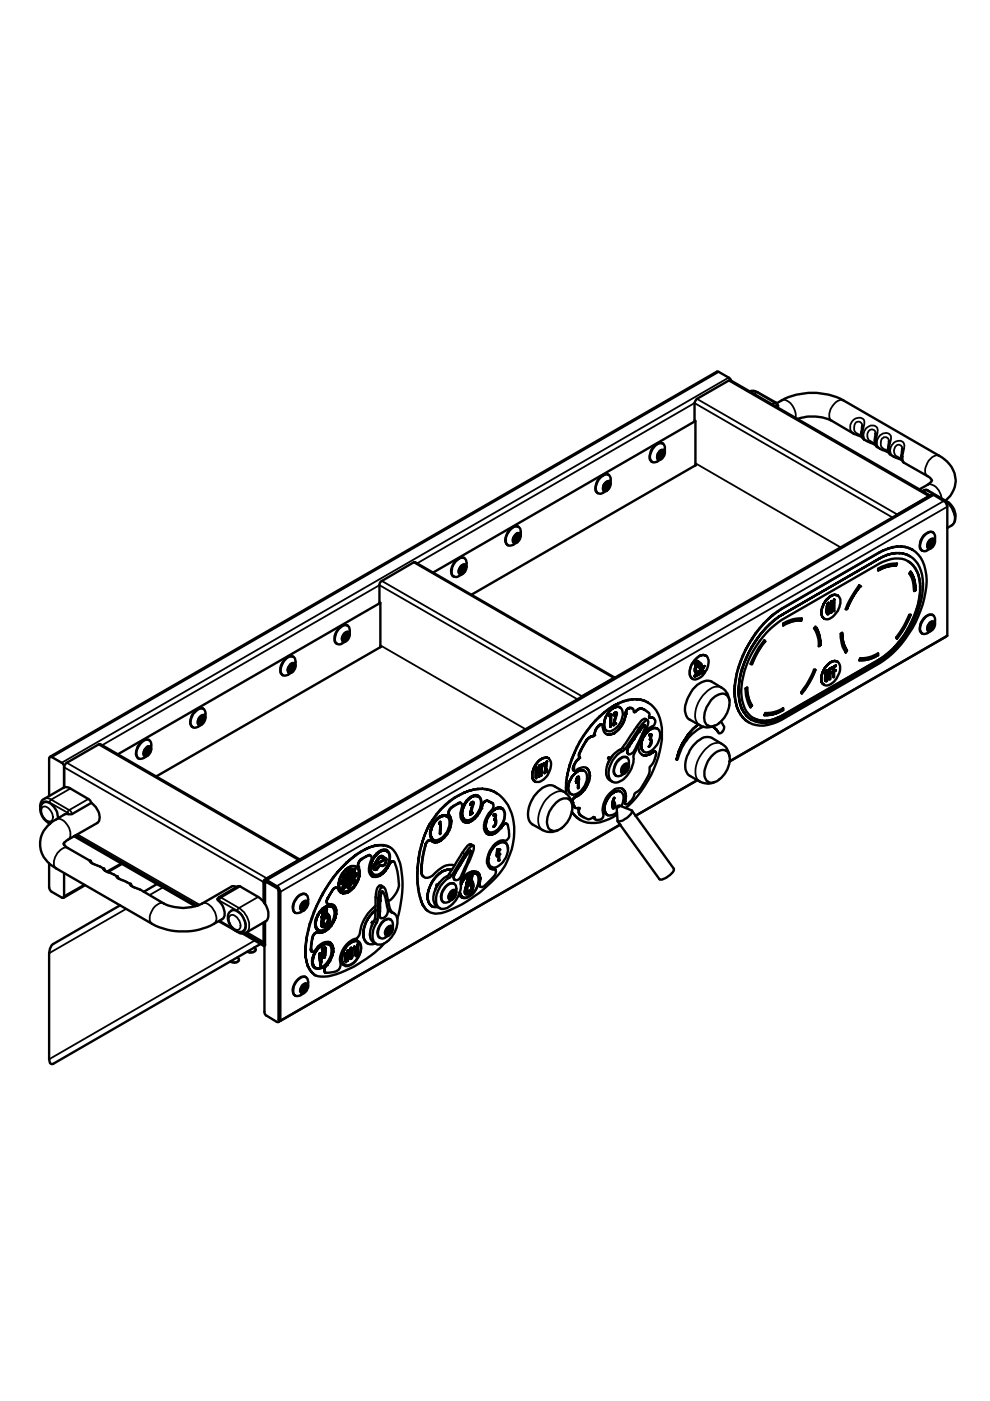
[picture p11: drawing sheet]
<svg xmlns="http://www.w3.org/2000/svg" width="210mm" height="297mm" viewBox="0 0 210 297" stroke-linecap="round" stroke-linejoin="round" font-family="sans-serif">
<g fill="none" stroke="#000" stroke-width=".51">
<path d="M138.9 94.5l.4-.3a.97 .97 0 0 1 1.2-.2 .97 .97 0 0 1 .5 1.1v.8a1.82 1.82 0 0 1-.9 1.5 1.72 1.72 0 0 1-1.9 .5 2.08 2.08 0 0 1 .2-2.7zM139.9 96.6l.1-.2 .3 .2M140 96.2v.2M140 96.6h.1M140 96.2h.1M140.1 96.7l-.1-.1-.2 .4M140.1 96.1l-.1 .2-.2-.2 .1 .3M140.2 96.5h.1M140.2 96.2h.1M140.3 95.4a1.61 1.61 0 0 0-.9 1.7M140.4 95.9l-.2 .2M140.5 94a2.19 2.19 0 0 0-2.6 1.9l-.1 .5a1.18 1.18 0 0 0 .5 1.6"/>
<path d="M140.7 95.6a1.38 1.38 0 0 1-1 1.7M147.4 98.7v-9.4l-.1-.2v-3.6l.1-.4 .4-.5 6.7-3.9 .4-.1 42.3 24.5M147.4 98.5l.2 .1-.2 .1M147.4 89.3l-55.6 32.1M147.4 98.7l-47.5 27.4M155 80.7l-.5-.6-2.1-1.2-.4-.1-141.4 81.7M158.9 83l.5-.1 .9 .1 4.2 2.3 .5 .7-.3 .3M164.7 85.5a14 14 0 0 1 14.1-.6l20.3 11.7a5.6 5.6 0 0 1 1.9 9l-.5 .6M169 88.8a9.8 9.8 0 0 1 7.3 .4l4.7 2.7 1.8 .9M182.8 90.3v.1a2.77 2.77 0 0 0 .4 2.8l2.4 1.2M185.6 91.9v.2a3.1 3.1 0 0 0 .4 2.7l2.5 1.2M188.5 93.5v.4a2.71 2.71 0 0 0 .2 2.4l2.6 1.3"/>
<path d="M191.3 95.2v.2a3.1 3.1 0 0 0 .3 2.7l5.1 2.9a.92 .92 0 0 1 .8 1.1l-.8 .7-1.8 .9M96.6 119l.6-.5a.98 .98 0 0 1 1.2-.2 .98 .98 0 0 1 .5 1.1v.8a1.82 1.82 0 0 1-.9 1.5 1.79 1.79 0 0 1-1.9 .5 2.47 2.47 0 0 1 .5-3.2zM98.3 119.7a1.5 1.5 0 0 0-1 1.7M98.4 118.3a1.67 1.67 0 0 0-2.1 1.1l-.3 .4a1.72 1.72 0 0 0 .2 2.4M98.6 119.9a1.25 1.25 0 0 1-1 1.7M108.1 112.4a1.33 1.33 0 0 1 2.2-.3l.1 1.5a1.83 1.83 0 0 1-.9 1.4 1.79 1.79 0 0 1-1.9 .6 2.39 2.39 0 0 1 .5-3.2zM109.2 113.9l.1 .1M109.2 113.8l.3 .2v.1M109.3 113.8l-.1 .2M109.3 114.2l-.1 .4M109.3 114v.1M109.3 114l.5 .3"/>
<path d="M109.3 114.2l.2 .1M109.3 113.8v.1M109.3 114.1v.1M109.5 114.3h.1M109.6 114.2h.1M109.7 113.8l-.3 .1M109.8 113.1a1.61 1.61 0 0 0-1 1.6M109.8 113.5l-.2 .3M109.9 111.7a2.01 2.01 0 0 0-2.4 1.4l-.3 .9a1.36 1.36 0 0 0 .5 1.6M110.1 113.3a1.25 1.25 0 0 1-1 1.7M127.2 101.4l.6-.5a.95 .95 0 0 1 1.2-.3 .95 .95 0 0 1 .5 1.1v.8a1.97 1.97 0 0 1-.8 1.6 1.87 1.87 0 0 1-1.7 .5 1.35 1.35 0 0 1-.5-2zM128.4 103.2l.1 .1"/>
<path d="M128.4 103h.1M128.5 103.2v-.2l.3 .3M128.5 103.2l.1 .1M128.5 103.2l-.2 .4M128.5 102.9v.2M128.5 103.3h.1M128.5 102.9h.1M128.7 103.2h.1M128.7 102.8h.1M128.8 102.1a1.5 1.5 0 0 0-.9 1.6M128.9 102.5l-.2 .3-.4 .1 .2 .1M129 100.7a.84 .84 0 0 0-1.2 .1 3.2 3.2 0 0 0-1.5 3.3l.5 .5"/>
<path d="M129.2 102.2a1.35 1.35 0 0 1-1 1.7M186.4 118.4l.8-.4-.7 .4M186.5 117.1l-20.8 12-.8 .6M187.2 118l1-.3zM187.3 116.7l-21.6 12.4M188.1 117.7l.9-.3-.8 .3M188.3 116.3l-1.7 .8M189 117.4l.9-.1zM189.2 116l-1.9 .7M189.9 117.3h.8M189.9 119.9l-1.7 .2-2 .9 2-.9 1.8-.2M189.9 117.3h1.6"/>
<path d="M190 119.9l.2-.4-1.9 .2-2.1 .9v.4M190.1 119.5l-.1 .4M190.2 115.9l-1.9 .4M190.2 115.9h1.7M190.8 117.3l1.4 .3M191.1 115.9l-1.8 .2M191.1 115.9l1.6 .3M191.5 117.4l1.4 .5-.6-.3M192 116l1.5 .6-.8-.4M192.5 119a6.3 6.3 0 0 1 2.6 5.9 20.2 20.2 0 0 1-5.4 12.2M192.5 119a6.1 6.1 0 0 0-5.9 .4l-20.9 12a19.2 19.2 0 0 0-8.5 16.2 5.4 5.4 0 0 0 3.2 5l-.1-.1M192.5 119l.5 .4"/>
<path d="M192.9 117.9a7.3 7.3 0 0 1 2.7 7.2 21.4 21.4 0 0 1-9.1 15.1l-20.7 11.9a6 6 0 0 1-7.1 .1l.7 .4M193.1 119.4l.4 .4M193.5 116.6a7.2 7.2 0 0 1 3 6.2 22.6 22.6 0 0 1-9.9 17.8l-20.9 12a8.1 8.1 0 0 1-6.2 .9l-1.4-.8M193.6 119.9l.4 .5M195.6 104.1l.7-.3 .2 .1 4 2.3M196 113.6l.5-.5a.98 .98 0 0 1 1.2-.3 .98 .98 0 0 1 .5 1.1v.8a1.82 1.82 0 0 1-.8 1.6 1.72 1.72 0 0 1-1.9 .5 2.16 2.16 0 0 1 .1-2.8zM197.2 105.1l-7.2 4.2M197.2 115.4v.1M197.2 115.2h.1M197.2 115.2l.4 .3M197.2 115.4l.2 .1M197.2 115.4l-.1 .4"/>
<path d="M197.2 115l.1 .3M197.2 115.2v.2M197.3 115.5h.1M197.3 115.1h-.1M197.4 114.9l-.3 .1 .1 .2M197.5 115.4h.1M197.6 114.3a1.5 1.5 0 0 0-.9 1.6M197.7 114.7l-.2 .3-.1-.1M197.8 112.9a2.29 2.29 0 0 0-2.7 1.8v.5a1.17 1.17 0 0 0 .4 1.6M198 114.4a1.35 1.35 0 0 1-1 1.7M200.5 106.2a4.1 4.1 0 0 1 1.9 4.4 2.55 2.55 0 0 1-1.5 1.3M200.8 106.3a3.6 3.6 0 0 1 1.8 3.1"/>
<path d="M62.2 139.2a1.69 1.69 0 0 0-2.2 1.1 2.16 2.16 0 0 0-.1 2.8v.1M71.8 133.3l.7-.5a1 1 0 0 1 1.1-.2 1 1 0 0 1 .6 1.1v.8a1.82 1.82 0 0 1-.9 1.5 1.72 1.72 0 0 1-1.9 .5 2.16 2.16 0 0 1 .2-2.8zM73.1 135.2h.1M73.1 134.9v.1M73.1 135l.4 .2M73.1 135.2h.2M73.1 135.2l-.1 .4M73.1 134.8l.2 .1-.1 .2M73.1 135v.2M73.2 135.2h.1M73.2 134.8l-.2-.1 .1 .3M73.4 135.1h.1"/>
<path d="M73.5 134a1.5 1.5 0 0 0-.9 1.7M73.6 134.4l-.4 .4M73.7 132.6h-.1a2.16 2.16 0 0 0-2.4 1.5 1.72 1.72 0 0 0 .2 2.4M73.9 134.2a1.25 1.25 0 0 1-1.1 1.7M80.6 137.1h.2l-.2 .1-.1-13.6 .3-.4 7.1-4 42.5 24.5-7.3 4.2M80.6 127.8l-55.6 32.1M80.6 137.2l-47.5 27.4M97.8 120.9h.1M97.8 120.6v.1M97.9 120.7l.4 .3M97.9 120.9l.1 .1M97.9 120.9l-.2 .4"/>
<path d="M97.9 120.5l.1 .1v.2M97.9 120.7v.2M97.9 120.5l-.2-.1v.2l.2 .1M98 121h.1M98.1 120.8h.1M98.2 120.4h-.1M98.3 120.1l-.4 .5M149.7 139.1a1.37 1.37 0 0 0-1.6 .1 1.28 1.28 0 0 1 1.5-.2 1.28 1.28 0 0 1 .6 1.4 3.8 3.8 0 0 1-3 3.7 1.56 1.56 0 0 1-.9-2.2 5 5 0 0 1 1.8-2.7 3.8 3.8 0 0 0-1.7 4.3l.3 .4M157.5 139l-.9 2.6M158.1 137.8l-1.1 2.5M158.1 137.8l.6-1.2-1.2 2.5M158.2 139.5l-.5 1.2 .5-1.1"/>
<path d="M158.7 138.4l-.5 1.2 .5-1.2M159.3 137.2l-.6 1.2 .7-1.1M159.4 135.4l-.7 1.2zM160 136.1l-.6 1.2 .7-1.1M160.2 134.2l-.8 1.2M160.7 135.1l-.6 1.1 .7-1.1M161.1 133.1l-.9 1.1-.7 1.2M161.5 134.1l-.8 1zM161.9 132.2l-1.6 2.1M162.1 135.7l-1.2 1.6-1.8 3.5M162.2 135.9l-1.6 2.4-1.2 2.5M162.2 135.9l-.1-.2 .1 .3"/>
<path d="M162.2 135.9v.1M162.2 136l-1.5 2.3-1.3 2.5M162.4 133.1l-.9 1 .9-.9M162.9 131.2l1-.8zM162.9 131.2l-1.8 2M162.9 131.2l-.9 1M163.2 132.3l-.8 .9 .9-.9M164.1 131.5l-.9 .8 .9-.7M164.8 129.7l-1 .7M165 130.8l.8-.4zM165 130.8l-.9 .7 1-.7M165.7 129.1l-1.8 1.3"/>
<path d="M165.8 130.4l20.7-12zM169.8 131.6l-1.8 .1-1.9 .9M169.8 131.6l.2-.5-.1 .5M169.8 131.6h.1M170 131.1l-1.2 .1-1.4 .4-1.3 .6v.4l1.3-.6a4.4 4.4 0 0 1 2.5-.4M172.9 132.8l-.3 .4 .6 1.1a5.6 5.6 0 0 1 .4 2.7l.4-.2-.4 .2M173.9 136.8l-.2-2.2-.8-1.8 .8 1.8 .3 2.2M174.2 130.2v.3zM174.2 129.9v.3zM174.2 129.6v.3zM174.2 130.5l.2 .3zM174.2 129.2v.4z"/>
<path d="M174.3 128.8l-.1 .4zM174.4 130.8l.2 .2zM174.5 128.4l-.2 .4zM174.6 128.1l-.1 .3zM174.9 127.7l-.3 .4zM175.1 127.4l-.2 .3zM175.3 129.7v.3zM175.3 129.5v.2zM175.3 130l.1 .2zM175.3 128.6v.9zM175.3 127l-.2 .4zM175.3 127l.3-.2z"/>
<path d="M175.4 128.3l-.1 .3zM175.5 127.9l.1-.1zM175.5 127.9l-.1 .4zM175.6 127.9l-.1 .7a1.47 1.47 0 0 0 .1 1.5l.1-.3-.1 .3M175.6 128.1l.2 .4zM175.6 128.1v-.2l.1 .2M175.6 126.8l.3-.3zM175.7 127.8l.2 .8-.1 1.1-.1 .5h-.2M175.8 129.6l-.1 .2zM175.8 129.6v-.5v.5M175.8 128.9v.2zM175.8 128.5v.4z"/>
<path d="M175.9 126.5l.3-.1zM176.2 128.8v1zM176.2 127.6v1.2zM176.2 127.6h.1M176.2 126.4l.4-.2zM176.3 127.4l.5 1.6v-1.8v1.8M176.3 127.5h.1M176.3 127.9v1.9l-.1 .1M176.4 128.3l.3 1zM176.4 128.3l-.1-.4 .1 .4M176.6 126.2l.4-.1zM176.8 127.1v2.5l-.1-.3 .1 .3"/>
<path d="M177 126.1l.3 .1zM177.3 126.2h.3zM177.6 126.2a2.37 2.37 0 0 1 .2 2.9 3.3 3.3 0 0 1-2.6 2.2l-.6-.3 .2 .2M178.6 134.2l-.4 .2 .2 1.5a4.9 4.9 0 0 0 .9 2.5l.3-.5-.3 .4M179.3 129.1h.3zM179.6 137.9a6.3 6.3 0 0 1-1-3.7v.7a5.8 5.8 0 0 0 1 3.1M182.2 124.1l.2 .2-.2-.2-1.1 1.6-1 1.7-.8 1.7M182.4 124.3l-1.6 2.4-1.2 2.4 1.2-2.5zM182.4 139.6l1.8-.2 2-.9v.4a6.7 6.7 0 0 1-4 1.1zM186.1 138.5l.1 .4M186.1 138.9l-2 .9-1.9 .2M186.5 139.7l-20.8 12.1"/>
<path d="M187.2 139.3l-.6 .5M188 138.7l-.8 .7M188.9 137.9l-.8 .8M189.7 137.1l-1.7 1.6-1.7 1.2-20.4 11.7a6.3 6.3 0 0 1-6.1 .7M189.7 137.1l-.8 .9M190.5 136.3l-.8 .8M191.3 135.4l-.9 .9M192.5 133.3l-1.3 2M192.8 130.4h.3l-1.3 2.6-1.6 2.4-.2-.2 1.6-2.4zM193 121.2l.4 .5a6.3 6.3 0 0 1 .7 3.4l-.1-1.5a5.1 5.1 0 0 0-.9-2.4l-.3 .4a6.3 6.3 0 0 1 1 3.7M193 130.4l-1.2 2.6-1.7 2.4M193.1 132.3l-.6 1"/>
<path d="M193.6 131.2l-.6 1.1M193.8 125.3l.3-.2zM194.1 120.4l.3 .7M194.1 130.1l-.6 1.1M194.4 121.1l.3 .7M194.4 129l-.4 1.1M194.8 121.9l.1 .8M194.8 127.9l-.4 1.1M194.9 122.7l.2 .9M194.9 126.8l-.2 1.1M195.1 123.7v.7M195.1 124.4v.5"/>
<path d="M195.1 125l-.2 1.8M196.2 130.9a1.09 1.09 0 0 1 1.3-.6 1.09 1.09 0 0 1 .7 1.1v.9a1.82 1.82 0 0 1-.8 1.5 1.72 1.72 0 0 1-1.9 .5 2.08 2.08 0 0 1 .1-2.7zM197.2 133v-.2l.4 .2M197.2 133l.2 .1M197.2 133l-.1 .3M197.2 132.6l.1 .2M197.2 132.6h.1M197.3 133h.1M197.3 132.6h-.1M197.4 132.5l-.1 .1-.2-.1 .1 .3M197.5 132.9h.1M197.5 132.6h-.1"/>
<path d="M197.6 131.8a1.61 1.61 0 0 0-.9 1.7M197.7 132.3l-.2 .2M197.8 130.4a1.72 1.72 0 0 0-2.2 1.1 2.16 2.16 0 0 0-.1 2.8v.1M198 131.9a1.38 1.38 0 0 1-1 1.8M200.6 134.9l-.1 .2M29.8 157.7l.3-.4a1.05 1.05 0 0 1 1.2-.5 1.05 1.05 0 0 1 .8 1.2v.8a1.99 1.99 0 0 1-.9 1.5 1.85 1.85 0 0 1-1.9 .5 1.99 1.99 0 0 1 .2-2.8zM30.9 159.1h.4M30.9 159v.2h.2M31 159.4l-.1 .4M31 159.2l.1 .2M31.1 159.2l.3 .3M31.1 159.4l.1 .2"/>
<path d="M31.1 159.1v.2M31.1 159.5h.1M31.2 159.1h-.1M31.3 159.4h.1M31.3 159h.1M31.4 158.3a1.61 1.61 0 0 0-.9 1.6M31.5 158.7l-.2 .3M31.6 156.9a1.45 1.45 0 0 0-1.9 .7 2.68 2.68 0 0 0-.6 3l.3 .2M31.8 158.5a1.35 1.35 0 0 1-1 1.7M41 151.4l.9-.9a.97 .97 0 0 1 1.1-.2 .97 .97 0 0 1 .6 1v.8a1.97 1.97 0 0 1-.9 1.6 1.85 1.85 0 0 1-1.9 .5l-.2-.2a2.34 2.34 0 0 1 .4-2.6zM42.5 152.8v.1M42.5 152.6h.1"/>
<path d="M42.5 152.6l.4 .3M42.5 152.8l.2 .1M42.5 152.8l-.1 .4M42.5 152.4l.1 .3M42.5 152.6v.2M42.6 152.5l-.2-.1v.1l.1 .1M42.6 152.9h.1M42.8 152.8h.1M42.8 152.4h.1M42.9 151.7a1.5 1.5 0 0 0-.9 1.6M43 152.1l-.4 .3M43.1 150.3v-.1a2.52 2.52 0 0 0-2.7 2.4 1.25 1.25 0 0 0 .5 1.6"/>
<path d="M43.3 151.8a1.28 1.28 0 0 1-1 1.7M60.3 140a1.33 1.33 0 0 1 2.2-.4l.2 1.5a1.83 1.83 0 0 1-.9 1.5 1.72 1.72 0 0 1-1.9 .5 2.08 2.08 0 0 1 .2-2.7zM61.6 141.8l-.1 .4M61.6 141.8l.2 .1M61.6 141.4l.2 .1-.1 .2M61.6 141.7v.1M61.6 141.6h.1M61.7 141.5l-.2-.2v.2l.5 .3M61.7 141.8h.1M61.7 141.4v.1M61.8 141.3l-.1 .2M61.9 141.8h.1"/>
<path d="M61.9 141.4h.1M62 140.6a1.61 1.61 0 0 0-.9 1.7M62.1 141.1l-.2 .2M62.4 140.8a1.26 1.26 0 0 1-1 1.7M121.7 159.7l-.4 1.3zM122.3 158.4l-.6 1.3M122.7 159.9v.2l.1-.2M122.9 159.6l-.2 .3zM122.9 157.2l-1.1 2.5M123 159.3l-.1 .3 .2-.2M123.1 159.1v.3l.1-.3M123.6 158.1l-.5 1 .6-1"/>
<path d="M123.7 156l-1.3 2.4M124.2 157.1l-.6 1 .7-1M124.4 156.8l-.2 .3 .3-.2M124.5 154.9l-1.5 2.3M124.7 156.6l-.2 .3 .2-.3M125 156.3l-.3 .3 .3-.2M125.3 156.1h.3zM125.3 156.1l-.3 .2 .3-.1M125.3 153.8l-1.6 2.3M125.7 156.1h.1M125.8 156l-.1 .1 .2-.1M126 155.9l-.2 .1 .2-.1"/>
<path d="M126 155.8l-.1 .1M126 155.6v.2l.1-.2M126 155.7v.2v-.1M126.1 155.5v.1M126.1 155.4v.2M126.2 154.9l-.1 .5 .1-.4M126.2 152.8l-1.7 2.1M126.4 154.5l-.2 .5 .2-.5M126.6 154.2l-.2 .3 .3-.3M126.9 153.9l.1-.1zM126.9 153.9l-.2 .3 .2-.2M127 153.8h.1"/>
<path d="M127.1 153.7l-.1 .1 .2-.1M127.1 151.9l-1.8 1.9M127.3 153.6l-.2 .1h.2M127.4 153.6h-.1h.1M127.5 153.6h-.1h.2M127.6 153.7l-.1-.1 .3 .4a2.02 2.02 0 0 0 1 1.8M128.1 153.9v.4zM128.1 153.5v.4zM128.1 151.1l-1.9 1.7M128.1 154.3l.2 .3zM128.1 153v.5zM128.3 152.4l-.2 .6z"/>
<path d="M128.5 151.9l-.2 .5zM128.5 155.6l.3 .1M128.8 151.4l-.3 .5zM129.1 151l-.3 .4zM129.1 150.3l-1.9 1.6M129.2 155.8l.4-.1zM129.2 155.8l-.4-.1 .4 .1M129.4 153.9v.1zM129.4 150.6l-.3 .4zM129.4 150.6l.4-.3zM129.5 151.6v.7v-.7l-.3 .3 .3-.4-.3 .4M129.5 152.3l-.1 1.6z"/>
<path d="M129.5 151.5h.1M129.5 151.4l.1 .3v2l-.2 .4M129.8 150.3l.4-.3zM129.9 149.8l-1.8 1.3M129.9 155.6l-.3 .1 .4-.1M129.9 149.8l.5-.3-1.2 .8M130 151.6h.1M130 155.5l.2-.1zM130 155.5l-.1 .1 .2-.1M130.2 151.4l-.2 .2zM130.2 150l.4-.1zM130.2 155.4l.2-.1z"/>
<path d="M130.2 155.4h.1M130.3 151.2l-.1 .2zM130.3 151.2l.2-.1zM130.4 155.3l.4-.3-.4 .4M130.4 149.5l.9-.4zM130.5 151.1h.2zM130.6 151.2l.1 .1-.2-.1-.4 .4M130.6 153.3l-.6 .4 .7-2.4-.6 2.5M130.6 149.9l.4-.1zM130.7 151.1l.1 .1-.6 2.3 .4-.2-.4 .3M131 149.8l.3 .1zM131.2 154.5l-.4 .5 .5-.4"/>
<path d="M131.3 149.9l.3 .2zM131.6 150.1a2.49 2.49 0 0 1 0 2.9l-.9 1.3a1.53 1.53 0 0 1-2.4 .3l.2 .3M131.6 154.1l-.3 .5 .3-.5M132 153.6l-.4 .5zM132.2 153l-.2 .6 .3-.5M132.2 148.6l-1 .5M132.4 152.4l-.1 .7 .2-.6M132.7 151v.1v-.1M132.7 151.1v.1M132.7 151.2v.2v-.2M132.7 151.3v.2v-.1M132.7 151.5l-.2 1z"/>
<path d="M132.7 150.8v.2l.1-.2M132.8 150.6l-.1 .2 .1-.1M132.9 150.5l-.1 .2zM133 159.6l.2 .3M133 150.4l-.1 .1 .1-.1M133 159.6v-.4l.2 .6M133 158.8v.4zM133.1 150.2h.2zM133.1 150.2l-.1 .2 .2-.1M133.2 148.4l-1.9 .7M133.2 158.4l-.2 .4M133.2 158.5l.1-.1-.2 .4"/>
<path d="M133.3 150.1l.1 .1M133.4 150.2h.1M133.5 150.1h.1M133.7 150.1h-.2h.3M134 150.2l-.3-.1 .5 .3 .3 .6M134.1 148.3l-1.8 .4M134.2 148.3h1.6M134.4 156.8l-1.1 1.6zM134.4 156.8v-.2v.2M134.4 150.9h.1M134.6 150.9h.1M134.7 150.9h-.1h.1"/>
<path d="M134.8 150.7l-.1 .2M134.9 150.7l-.2 .2M135 148.3l-1.8 .1M135.1 150.5l-.3 .2 .3-.2M135.1 148.3l1.5 .3M135.3 155.2l-.9 1.4 1.1-1.5-.1 .1M135.4 150.3l-.3 .2 .3-.1M135.5 157.7a1.99 1.99 0 0 0 1 2.5M135.7 154.7l-.2 .4zM135.8 150.2l-.4 .2 .4-.2M135.9 148.4l1.5 .6-.7-.4M136 158.4v.3z"/>
<path d="M136 157.8v.6zM136 150.2h-.2h.2M136 158.7l.2 .4zM136 157.3v.5zM136 150.2l.2 .1M136 150.2h.1M136.1 154.3l-.4 .4M136.2 153.5l.7-.7a.34 .34 0 0 1 .4-.1 .34 .34 0 0 1 .2 .4l-.4 1.3-2.2 4.7a2.87 2.87 0 0 0-.6 2.2 5 5 0 0 1-3.8 4.6 1.61 1.61 0 0 1-1.5-2 6.2 6.2 0 0 1 3.4-5zM136.2 156.8l-.2 .5zM136.4 156.3l-.2 .5zM136.5 153.9l-.7 .9M136.5 153.9l.2-.1a2.49 2.49 0 0 1-.5 1.8l-.7 1.5a6.2 6.2 0 0 1-1.6 2.7l-.4 .1h-.2"/>
<path d="M136.7 153.7l-.6 .6M136.7 155.9l-.3 .4zM136.8 150.5l-.7-.3 1.2 .7a.71 .71 0 0 1 .3 1.1l.1 .1M137 155.4l-.3 .5zM137.3 152.7a.96 .96 0 0 0-1.6 .4l-3.4 4.9a2.08 2.08 0 0 1-1.4 1.2 5.5 5.5 0 0 0-2.2 5.4l.3 .5 .8 .6M137.4 155.1l-.4 .3zM137.4 155.1l.3-.4zM137.4 149a7 7 0 0 1 2.9 6.8 22.4 22.4 0 0 1-7.6 15.5M137.6 158.2l.1-.1zM137.7 159.9l-.3 .2 .3-.2M137.7 152.2h.1M137.7 155.8l.3-.1-.3 .1"/>
<path d="M137.8 155.8h.1M137.7 154.7l.5-.2zM137.8 155.8h-.1M137.8 156.8h.2M137.8 152.1l-.1 .1h.2M137.9 157.9l-.2 .2zM137.9 159.8l-.2 .1h.2M137.9 156.6a1.03 1.03 0 0 1-.4 1.7M137.9 157.8v.1zM137.9 156.4l-.1 .4zM137.9 152.1h.3zM137.9 152.1v.1"/>
<path d="M138 157.5l-.1 .3zM138 156.8v.2zM138 156.1l-.1 .3zM138 155.9h.1M138 155.9h-.3M138 152.1l-.1 .1M138 157.2v.3zM138 157v.2zM138 155.9v.2zM138.1 155.8l-.1 .8M138.1 159.6l-.2 .2 .3-.1M138.2 154.5l.4-.1z"/>
<path d="M138.3 159.6l.1-.1zM138.3 159.6h-.2h.3M138.5 159.5h.1M138.5 152.2l-.3-.1a.96 .96 0 0 1 .7 .9 .96 .96 0 0 1-.6 1l-.9 .5-.7 .7M138.6 154.4h.3zM138.6 159.4l.1-.1zM138.6 159.4h.1M138.9 159.3h-.2l.2 .1M138.9 154.4h.4zM139 159.4l-.1-.1a.54 .54 0 0 1 .2 .8l-.7 1.7-.7 .9v.9a13.8 13.8 0 0 1-2.3 4.1l-.9 .7a3.8 3.8 0 0 1-1.4 2.1l-.6-.1M139.3 154.4a1.84 1.84 0 0 1 .4 2.6 3.6 3.6 0 0 1-2.7 2.6l-.8-.5 .2 .2M143.9 159.4l-.2 .7z"/>
<path d="M144.2 158.6l-.3 .8zM144.7 157.5l-.5 1.1zM145.1 157l-.4 .5zM145.5 156.4l-.4 .6zM145.9 155.8l-.4 .6zM146.4 155.2l-.5 .6zM146.9 154.5l-.5 .7zM146.9 154.5l.7-.5zM147.4 140.4l.2-.1zM147.5 140.2l-.2 .2 .1 .2v-.2v.2M147.5 140.1l.1 .1M147.6 154l.5-.4z"/>
<path d="M147.6 141.3a1.06 1.06 0 0 0 .2 1.4h-.1M147.6 141.3h.1M147.7 140.9l.1-.1zM147.7 141.3l.2-.2zM147.7 142.8l-.4-.4v-.7a.84 .84 0 0 0 0-1.1l.1-.5a.69 .69 0 0 0 .1 1l-.2 1.3 .5 .5-.4 .2 .4-.2M147.8 142.5a.72 .72 0 0 1-.2-1v-.2a.96 .96 0 0 0 .2 1.2l.2 .1M147.8 142.7h.1M147.8 140.9l-.1 .2M147.8 141v.1zM147.8 140.8h.1M147.8 140.2l-.4 .2v.4l.2 .2 .2-.3-.2 .3M147.8 140.1h-.1l1 .6a.48 .48 0 0 1-.1 .5 .48 .48 0 0 1-.6 .1l.1 .2"/>
<path d="M147.9 140.3h.1M147.9 140.8v.3h-.3l.1-.2-.1 .2M147.9 141.2l.1 .1zM147.9 142.8h.1M147.9 140.3l.4 .2zM147.9 141.2a.79 .79 0 0 0 0 1.3h-.1M147.9 142.5h.1M148 142.6v.2zM148 140.8l-.4 .1v.3M148 140.9l-.1 .2zM148 140.6l-.2 .1 .2 .1v.3h-.1l.4 .3-.2-.1M148 142.9l-.6 .2-.1 .3 1.9-1-1.9 1"/>
<path d="M148 142.5h.1M148.1 142.7h.1M148.1 142.9l.2-.2zM148.1 142.5v.1zM148.1 142.5l.2-.1zM148.2 142.3l-.1 .1zM148.2 142.3h.2zM148.3 142.4h.1M148.3 141.4l.1-.1zM148.3 140.5l.3 .3zM148.3 142.4v.3h-.2M148.3 142.4l-.3 .2 .1 .3"/>
<path d="M148.4 142.4h.1M148.4 141.7l.8-.4zM148.4 142.5h.1M148.4 142.5l-.1 .2zM148.4 142.7l-.2 .2h-.2h.1M148.4 142.3h.1M148.4 142.2h.1M148.4 141.8h.1M148.5 141.8h.1M148.5 141.2l-.1 .1zM148.5 142v.2zM148.5 142h.1"/>
<path d="M148.5 141.9l-.1-.1 .3 .1M148.7 140.8h.1M148.6 142h.1M148.6 141.8h.1M148.7 141l-.2 .2zM148.7 140.8v.2zM148.7 141.8h.1M148.7 141.8h.1zM148.8 142.1l-.3 .4zM148.8 141.8h.1M148.9 141.8l-.1 .3 .1-.3-.5 .5 .1 .2M148.9 141.8h.1"/>
<path d="M149 141.7h.1M149.1 141.6h.1M149.2 154.1a10.3 10.3 0 0 0-5.6 6.9l-.2 .1v-.1l.1 .1M149.2 142.3v.1l-.2-.1-.6 .4M149.2 142.2v.3l-1.9 .9 .1-.3-.1 .3M149.2 141.5h.1M149.2 141.3l.2-.1-1 .5M149.2 141.4h.1M149.2 141.3h.1M149.3 141.3l-.7 1.2 .5-.3-.5 .3M150.7 148.4a2.88 2.88 0 0 1 3.2-1.2l.3 .3a3.5 3.5 0 0 1-.1 3.9 4 4 0 0 1-3.7 2.6 1.86 1.86 0 0 1-1-2.4l.4-1.6zM151 154.1l.5 .3"/>
<path d="M151.5 154.4l.4 .3zM151.9 154.7l.2 .3zM152.1 155l.2 .2zM152.8 153a1.35 1.35 0 0 1 .7 1.3 1.35 1.35 0 0 1-.9 1.2l-.3-.3 .1 .2M153.9 159.1v.1M154.6 148.5a3.2 3.2 0 0 0-1.6-2.7l-2.1-1.3a3.5 3.5 0 0 0-4 1.6 7 7 0 0 0-1.5 5.1 1.75 1.75 0 0 0 .8 1.4l2.2 1.2a3.1 3.1 0 0 0 3.1 0M155.8 146.3v.6zM155.8 145.3v1zM155.8 147.8l.2 1M155.8 147.8v-.9v.9l.2 1M156 148.8l.2 1zM156 144.1l-.2 1.2"/>
<path d="M156.2 142.8l-.4 2.5M156.5 150.7l1 1.4M156.5 141.5l-.5 2.6M156.6 146.2v.7v-.6M156.6 146.8l.1 .8-.1-.7M156.6 150.7l-.4-.9 .8 1.7M156.7 147.6l.1 1zM156.8 144.3l-.2 2zM156.8 148.6l.2 .9-.2-.9M157 143.1l-.2 1.2 .2-1.2M157 149.5l.4 .9-.4-.9M157 151.4l1.1 1.3"/>
<path d="M157 140.3l-.8 2.6M157.3 141.8l-.3 1.3 .4-1.2M157.3 150.4l.4 .7-.3-.7M157.5 152.1l1.2 1M157.7 140.7l-.3 1.2zM157.7 151.1l.5 .6zM158.2 151.7l.5 .5-.5-.5M158.4 145.8l.1 1.4 .9 2.3M159.1 140.8h.3zM159.4 149.6l-.7-1.7-.3-2.1-.3 .2 .1 1.5 .4 1.3 .5 1.2 .3-.4-.3 .3M160.4 152.6l.7 .2M161 152.7l.7 .1"/>
<path d="M161.8 152.8h.7M163.3 152.7l-.7 .1M164.1 152.4l-.7 .3M165 152.1l-.8 .3M165.7 151.8l-.6 .3M166 150.2l.1 .3M166 150.5l-2 .9-1.9 .2h1.2a6.4 6.4 0 0 0 2.8-1.1M166.1 150.5v-.3l-2 .8-1.9 .2-.1 .4M172.6 142h.3l-.8 1.7-1.5 2.6-.6 .8-.1-.3 1.5-2.3zM172.8 142l-1.2 2.6-1.6 2.4M174.1 144.3l.1 .3zM174.1 143.9v.4z"/>
<path d="M174.1 143.6v.3zM174.2 144.6l.1 .2zM174.2 143.2l-.1 .4zM174.3 144.8l.2 .2zM174.3 142.9l-.1 .3zM174.4 142.5l-.1 .4zM174.6 142.1l-.2 .4zM174.8 141.7l-.2 .4zM174.9 144.2l.1 .2zM174.9 143.9v.3zM174.9 143.7v.2zM175 142.9l-.1 .8z"/>
<path d="M175.1 142.5l-.1 .4zM175.1 141.4l-.3 .3zM175.2 142.2l.1-.1-.2 .4zM175.3 142.2l-.2 .7a1.47 1.47 0 0 0 .2 1.4l.1-.2-.1 .2M175.3 142.3h.1M175.3 142.3l.2 .4zM175.3 141.1l-.2 .3zM175.3 141.1l.3-.3zM175.4 143.7v.4zM175.4 142.1l.2 .8-.1 1-.2 .5h-.3h.1M175.4 143.7l.1-.4-.1 .4M175.5 143.2v.1z"/>
<path d="M175.5 142.7v.5zM175.6 140.8l.3-.2zM175.9 141.8l.1-.1zM176 142.6h.1M175.9 141.8v.8zM175.9 140.6l.2-.2zM176.1 140.4l.5-.2zM176.4 142.5l-.3 .3v1.1l-.1 .2v-1.5l-.1 1.4M176.4 141.5l-.4 .2 .4-.2-.4 .3 .1 .9 .2-.2-.2 .2M176.6 140.2l.4-.1zM176.7 141.4v.8zM176.8 141.3l-.1 .1z"/>
<path d="M177 140.1l.3 .1zM177.2 142.1l-.4 .3v1.2l-.1-1.4v1.4M177.2 141.1l-.4 .2 .4-.2-.4 .3v.8l.4-.1-.4 .1M177.3 140.2l.3 .1zM177.6 140.3a2.57 2.57 0 0 1-.1 3.2 2.71 2.71 0 0 1-2.6 1.8l-.4-.3 .2 .1M10.3 174.5l.3 .1M10.4 174.5v.3M12.3 173.5a3.3 3.3 0 0 0-2.8-3.5 1.94 1.94 0 0 0-.6 3l.9 1.1 .9 .5M13.6 162.7l.1-.5 .5-.5 6.7-3.9h.4l42.3 24.4M13.6 162.7l-.3-.9-2.3-1.3h-.5l-.1 .3v7.9M13.6 162.7v4.2M13.6 178.7v.5"/>
<path d="M15.7 177.3l25.7 14.8M16 177.1l25.8 14.9M19.4 170.2a3.7 3.7 0 0 1 1.6 3.8l-.4 .5-6.2 3.5a1.12 1.12 0 0 0-.9 1l.6 .6 4.9 2.9 .4 .4M19.4 170.2l-4.1 2.4h-1.6a10.7 10.7 0 0 0-3.9 2.9 5.4 5.4 0 0 0 1.4 8.2l21.1 12.2a14.3 14.3 0 0 0 15.1-1.2 3.3 3.3 0 0 0-1.2-3.8l-.1-.3 .3-.4 4.1-2.3h.4l3.8 2.3a4.3 4.3 0 0 1 2 4.7l-.2 .3-4.3 2.5a1.69 1.69 0 0 1-1.8-.1l-4-2.3M19.4 170.2l-.5-.7-4.3-2.5a1.22 1.22 0 0 0-1.2 .1l-4.1 2.3a1.75 1.75 0 0 0-.7 2M79.4 179.3l.9-.1zM79.4 179.3l-1 .3 1-.2M81.2 179.2h-.9l1.7 .2M81.3 179.2l1.4 .4M82.1 179.4l.8 .4a7.4 7.4 0 0 1 2.3 5.2 25.2 25.2 0 0 1-.9 9.8M89.3 179.4l-.5 2.4M89.3 179.5l.3-1.1-.6 2.2"/>
<path d="M90 177.2l-.4 1.2zM90.1 179.4l-.4 2.3M90.2 179.4v-.3l-.3 1.4M90.2 179.1h.1M90.2 178.9v.2zM90.4 176.1l-.4 1.1zM90.4 178.6l-.2 .3M90.7 178.2l-.4 .7M90.7 175.4l-.3 .7zM90.9 175.1l-.2 .3M91.1 178.1l-.4 .1-.2 .4M91.1 174.7l-.3 .7"/>
<path d="M91.1 178.1l.2 .1-.2-.1-.4 .2M91.2 176.8l.1 .5M91.2 176.6v.4M91.2 176.3v.5M91.2 177v.3M91.2 177.3l.1 .1zM91.2 176.4v.2M91.3 175.8l-.1 .6 .2-.6M91.3 178.2l.9 .4-.5-.1M91.3 177l.1 .3zM91.3 176.6v.4zM91.3 176.3v.3z"/>
<path d="M91.4 177.7l.5 .5M91.4 177.3l.1 .2zM91.4 177.7l-.1-.3 .3 .6M91.4 175.9l-.1 .4zM91.5 175.3l-.2 .5 .3-.5M91.5 177.5l.1 .3zM91.5 175.6l-.1 .3zM91.7 173.8l-.8 1.3M91.7 175.2l-.2 .4zM91.9 174.8l-.2 .4zM92.1 174.3l-.6 1zM92.1 174.4l-.2 .4z"/>
<path d="M92.2 178.6l.6-.1zM92.3 174.1l-.2 .3zM92.3 174.1l.3-.3zM92.4 173.8l-.3 .5 .4-.5M92.5 172.6l-1.4 2.2M92.6 173.8l.3-.3zM92.8 173.5l-.4 .3 .4-.3M92.9 173.5l.3-.2zM93.1 173.2l.6-.2zM93.1 173.2l-.3 .3 .4-.3M93.2 173.3l.3-.1zM93.2 178.4l-.5 .1"/>
<path d="M93.3 178.2l-.5 .3M93.3 174.5v.6v-.6l-.2 .2 .2-.4-.2 .4M93.3 174.3h.1M93.3 178.3l-.1 .1M93.3 178.2h.2zM93.3 175.1v1.6zM93.3 174.2l.2 1.2-.1 1.3-.1 .1M93.4 171.6l-.9 1-.7 1.2M93.5 173.2l.4-.2zM93.9 173h.3zM94 172.8l-.3 .2 .4-.2M94.1 177.6l-.6 .6"/>
<path d="M94.2 172.8h-.2h.3M94.2 173h.4zM94.4 170.7l-1.8 2M94.4 172.8l.2 .1zM94.4 172.8h-.2h.3M94.6 173l.3 .2zM94.7 176.9l-.5 .8-.7 .5M94.8 173l-.2-.1a1.51 1.51 0 0 1 .8 1.8 4.1 4.1 0 0 1-2.8 3.6h-.4l-.6-.3M94.9 173.2a3.1 3.1 0 0 1-.7 3.9 1.75 1.75 0 0 1-2.6 .7l.2 .2M94.9 176.6l-.7 1.1M95.1 172.5l.1 .3zM95.1 172v.5"/>
<path d="M95.2 176.1l-.5 .9M95.2 172.9l.4 .4 .1 .7M95.3 172.9l-.1-.1 .4 .5M95.3 169.8l-1.8 1.8M95.4 171.5l-.3 .5v.5M95.4 175.4l-.5 1.2M95.5 173.3l.2 .9M95.6 174.7l-.4 1.4M95.6 174.2l-.1 1.2M95.6 173.9v.8M95.6 171.2l-.4 .8M96.1 170.9l-.7 .7"/>
<path d="M96.3 169.1l-1 .7-.9 .9M97.2 170.3l-1.1 .6-.4 .4M97.3 170.2l-1.1 .7M97.3 168.6l-1.9 1.3M97.4 170.2h.3l-.5 .2M97.7 170.2a.97 .97 0 0 1 .2 1.3 2.06 2.06 0 0 0 .5 2.8M97.9 172.1l.1 1.1M97.9 172.5l.1 .7M97.9 171.8v.7M98 172.8l.1 .4zM98 172.3v.5zM98 173.2l.2 .5z"/>
<path d="M98 171.5l-.1 .6M98 171.8v.5zM98.1 173.2l.1 .3zM98.1 171.2l-.1 .6M98.2 174.2l.5 .2M98.2 171.2l-.2 .6zM98.4 170.6l-.4 1M98.4 168.1l-2 1M98.4 170.8l-.2 .4zM98.4 173.9l-.2-.2 .4 .3M98.4 168.1l1-.4-2 .9M98.5 170.4l-.3 .8"/>
<path d="M98.5 174.3l.4 .1M98.7 170.3l-.3 .5zM98.7 170.1l-.3 .6M98.9 169.8l-.3 .6M98.9 169.7l-.2 .5M99 169.8l-.3 .5zM99 169.8l.4-.3zM99.3 169.3l-.4 .5M99.4 169.5l.4-.4zM99.4 174.3l-.7 .1M99.4 167.7l1-.3zM99.4 179.9l.5-.5a.32 .32 0 0 1 .4-.1 .32 .32 0 0 1 .2 .4l-.1 .6-.7 1.9-1.6 3.5a3.3 3.3 0 0 0-.4 2.5 5.4 5.4 0 0 1-3.4 4.4 1.44 1.44 0 0 1-1.8-1.7 5.9 5.9 0 0 1 3.1-5.1l2.8-4.5z"/>
<path d="M99.4 174.4l.4-.2-.9 .2M99.7 169l-.7 .8M99.8 169.1l.3-.2zM99.8 169l-.4 .4M99.8 170.4l-.1 .1zM99.8 174.2l.3-.2zM99.9 170.2l-.1 .2zM99.9 170.2l.2-.2zM100 171.2l-.2 .7 .3-.7M100.1 170h.2zM100.1 168.9l.5-.1zM100.1 168.8l-.4 .2 .5-.2"/>
<path d="M100.2 172.3l-.5 .5 .1-.9-.1 .9M100.3 170.2h-.2l-.4 .4M100.3 179.4l-.6-.4a6.1 6.1 0 0 0-2.1 2.5l-1.9 3a2.39 2.39 0 0 1-1.6 1.7 5.2 5.2 0 0 0-2 5.2l.4 .7 .7 .4M100.3 170.3l-.3 .9zM100.3 170l.2 .2-.1 .3-.6 2 .3-.2-.3 .2M100.5 168.6l-.4 .2 .5-.2M100.6 168.8h.3zM100.6 173.6l-.5 .4M100.8 168.6h-.3h.4M100.9 168.8h.4zM101 168.6h-.2h.3M101.2 173l-1.1 1"/>
<path d="M101.3 168.8a2.14 2.14 0 0 1 .2 3.1l-.2 .5a2.34 2.34 0 0 1-2.9 1.3l-.2-.2 .2 .2M101.3 167.2l-1 .2M101.3 168.7l-.3-.1a1.78 1.78 0 0 1 .9 2.5l-.2 .7a3.8 3.8 0 0 1-2.4 2.2l-.9-.2M101.3 167.3h1.8M101.7 172.2l-1.1 1.4M101.7 172.3l.3-.7-.8 1.4M102.2 170.9l-.2 .7v-.2M102.2 170.9l-.1 .5M102.2 170.9v-.2v.2M102.2 167.2l-1.8 .2M102.3 167.2l1.6 .3M102.4 170.4l-.2 .3z"/>
<path d="M102.7 170l-.3 .4M102.8 175v.4l.1-.3M102.9 174.5v.6v-.6M102.9 175.4v.4v-.3M102.9 175.7l.1 .2-.1-.1M102.9 175.9l.2 .1-.1-.1M103 175.4l.1 .4zM103 174.9v.5zM103 174l-.1 .5 .2-.5M103 176l.1 .2v-.2M103.1 174.4l-.1 .5zM103.1 176.1l.2 .2-.2-.1"/>
<path d="M103.1 169.8l-.4 .2 .4-.2M103.1 175.8l.2 .3zM103.2 173.9l-.1 .5zM103.2 173.5l-.2 .5 .3-.5M103.2 176.3l.2 .2-.1-.2M103.2 167.4l1.5 .4M103.3 169.7l-.2 .1h.2M103.4 173.4l-.2 .5zM103.4 173l-.2 .5zM103.5 169.8l-.2-.1 .3 .1M103.7 173l-.3 .4zM103.7 172.6l-.3 .4"/>
<path d="M103.8 172.6v-.1l-.3 .5M104 172.5l-.3 .5zM104 167.6l1.3 .6-.5-.3M104.3 172l-.5 .5 .1-.1M104.3 176.9l.5-.1zM104.3 176.9l-.6 .1h.6M104.3 170.2l-.8-.4 .8 .4M104.3 172.1l-.3 .4zM104.3 179.9l-.3 .5M104.5 171.8l-.6 .7M104.5 170.4l-.2-.2 .1 .1a1.5 1.5 0 0 1-.7 2 4.5 4.5 0 0 0-.9 4l.4 .5 .5 .2-.5-.2M104.6 171.6l-.3 .4"/>
<path d="M104.7 179.6l.4-.4a1.5 1.5 0 0 1 2.5 0 4.1 4.1 0 0 1-2.8 4.7 1.45 1.45 0 0 1-1.2-2.1l.5-1.4zM104.7 172.8l-.1 .1zM104.6 175.2h.1M104.7 175.2l.1-.1zM104.7 171.8l.5-.3zM104.7 171.8l-.4 .3zM104.7 179.4l-.6 1M104.7 171.7l.3-.3-.5 .4M104.8 172.8l.2-.1-.2 .1M104.8 172.7h.1M104.8 172.7v.1M104.8 173.8l.2-.3-.2 .3h.2"/>
<path d="M105 174.9l-.2 .2zM105 173.6a1.16 1.16 0 0 1-.4 1.7M105 174.7v.2zM105 173.8l.1 .2zM105 173.1v.4zM105 173v.1zM105 173h.1M105 172.9l-.3 .1M105 171.4l.4-.1zM105.1 172.7l-.1 .9M105.1 174.5l-.1 .2zM105.1 174.2v.3z"/>
<path d="M105.1 174v.2zM105.1 179.1l-.7 .8M105.1 176.6l-.3 .2 .4-.2M105.2 171.5l.3-.1zM105.3 168.2a8.6 8.6 0 0 1 3.7 7.2 14.7 14.7 0 0 1-5.6 12.4 22.8 22.8 0 0 1-10.4 5.9 2.82 2.82 0 0 1-2.7-.9M105.4 178.9l-.7 .6M105.5 178.9l-.3 .2M105.5 171.2l-.2 .1M105.5 171.4l.4-.1zM105.5 176.2l-.4 .4 .5-.4M105.7 178.7l-.2 .1 .4-.2-.2 .1M105.8 171.2l-.4 .1"/>
<path d="M105.9 178.6l.1-.1zM105.9 171.2h.3l-.7 .1M105.9 171.3l.3 .1zM106 178.5h.4l-.4 .1M106 175.6l-.5 .6 .6-.5M106.2 171.2l.3 .2zM106.2 175.5l-.1 .2 .1-.2M106.2 171.4l.3 .1zM106.4 175.2l-.2 .3 .2-.3M106.5 171.5a2.83 2.83 0 0 1-.5 3.8 1.74 1.74 0 0 1-2.7 .8l.2 .2M106.5 171.4a2.79 2.79 0 0 1-.1 3.5l-.2 .3a2.37 2.37 0 0 1-2.6 1.4l-.2-.1M106.5 175.1l-.1 .1 .2-.1"/>
<path d="M106.7 178.5h-.3l.7 .1-.4-.1M106.7 174.8l-.1 .3 .2-.3M107.1 178.6a1.8 1.8 0 0 1 .6 1.5M107.1 178.7a2.56 2.56 0 0 0-3 1.7 2.88 2.88 0 0 0-.2 3.2l.2 .2M107.1 174.6l-.4 .2 .5-.2M107.5 174.7l-.4-.1 .4 .1 .2 .3 .2 1.9a1.12 1.12 0 0 1-1.4 1.3 4.6 4.6 0 0 0-3.2 4.8l.2 .6 .5 .5h-.1M112.8 164.7l.1 .3zM112.8 164.4v.3zM112.8 164.1v.3zM112.9 165l.1 .3zM112.9 163.7l-.1 .4zM113 165.3l.2 .2z"/>
<path d="M113 163.3l-.1 .4zM113.2 162.9l-.2 .4zM113.3 162.5l-.1 .4zM113.5 162.2l-.2 .3zM113.6 162.7v2.3zM113.6 162.7h.1M113.7 162.7l.3 .8 .3-1.1-.3 1.1M113.7 163.1l.2 .5zM113.7 163.1l.1 1.8-.1 .1M113.8 161.8l-.3 .4zM114 161.5l-.2 .3zM114 161.5l.3-.2z"/>
<path d="M114.2 164.5l.1 .1zM114.2 164.5v-.9v.9M114.2 163v.6zM114.2 163l-.2 .7M114.3 161.3l.3-.3zM114.4 162.3l-.1 2.4M114.6 161l.3-.2zM114.7 164.3v.2zM114.8 162.2h.1M114.8 162.6l-.1 1.7zM114.8 162.4v.2zM114.8 162.2v.2z"/>
<path d="M114.9 162l-.2 2.5M114.9 160.8l.4-.1zM115.3 161.8l.4 1.1zM115.3 160.7l.4-.1zM115.4 161.8l.4 .8M115.6 162.9l-.2 1 .3-1M115.7 160.6h.3zM115.8 163l-.4 .9M115.8 162.1v.4zM115.8 163.1l.3 .7zM115.9 161.5l-.1 .6zM115.9 161.5h.1"/>
<path d="M116 161.5h.1M116 161.5a2.06 2.06 0 0 0 .2 2.1l-.1 .2M116 160.6l.3 .2zM116.3 160.8a2.68 2.68 0 0 1 0 3.2 2.85 2.85 0 0 1-2.7 1.8l-.4-.3 .1 .2M120 167.6v-.7l.1 1.4M120 166v.9zM120 167.5v.7M120.2 164.8l.3-1.3-.4 2.5M120.2 164.7l-.2 1.3M120.5 167.2v.4zM120.5 166.8v.4zM120.5 167.6l.2 .4z"/>
<path d="M120.6 166.2l-.1 .6zM120.7 168l.2 .3zM120.7 165.7l-.1 .5zM120.8 162.2l-.3 1.3zM121 165.3l-.3 .4zM121.2 164.8l-.2 .5zM121.2 172.1l1.2 1.2M121.2 160.9l-.4 1.3M121.3 169.8v.4M121.3 170v.1M121.3 172.1l.5 .7M121.3 161l-.5 1.2"/>
<path d="M121.3 170.1l.3 .7zM121.3 169.7v.3M121.3 170.7a3.8 3.8 0 0 0-1.6-2.8l-2.1-1.2a2.99 2.99 0 0 0-3.5 1.1 6 6 0 0 0-1.8 6.4l.6 .6 2.2 1.2a3.8 3.8 0 0 0 3.1 .1M121.3 171.7v-.5a1.63 1.63 0 0 0-.7-1.8 1.63 1.63 0 0 0-1.9 .2 5.3 5.3 0 0 0-2.6 5.6 1.57 1.57 0 0 0 2.6 .6 5.7 5.7 0 0 0 2.6-4.1M121.4 169.5l-.1 .3M121.5 163.2v.1zM121.5 162.9v.3M121.5 163v.2M121.5 164.4l-.3 .4zM121.5 164.4l.4-.4zM121.5 169.3l-.1 .4M121.5 162.9v.2"/>
<path d="M121.5 162.5v.3zM121.6 170.8l.1 .1zM121.6 162.4l.1 .1M121.7 171l.3 .3M121.7 169.1l-.2 .4M121.7 162.1v.4l.1-.4M121.7 171l.2 .2M121.7 172.8l1.3 1M121.8 171.1l.2 .2 .7 .1M121.8 169l-.2 .3M121.9 164l.4-.3zM121.9 169l-.2 .2"/>
<path d="M121.9 169v.1M122 161.7l-.3 .4 .3-.4M122 169h.1M122.1 165.7l.1 .1zM122.1 168.9l-.2 .1M122.2 165.9h.1M122.2 165.5l-.1 .2zM122.2 165.1v.4zM122.2 161.3l-.2 .4 .3-.4M122.2 168.8l-.2 .2M122.3 163.7l.4-.3zM122.4 164.8l-.2 .3z"/>
<path d="M122.4 164.8l.2-.1zM122.4 168.7l-.3 .3M122.5 161l-.2 .3 .2-.2M122.6 164.9l-.3 .4 .1 .5 .2-.4-.3 .3M122.6 167v.1zM122.6 164.7h.1zM122.6 167v-.5v.5M122.6 161l-.1 .1 .1-.1M122.6 168.6l-.3 .2M122.6 168.6l-.1 .2M122.6 165.2v.2zM122.6 165.2v-.3v.3"/>
<path d="M122.6 164.9v.1M122.6 165.7v.8v-.9l-.4 .4M122.7 163.4l.4-.1zM122.7 160.8l-.1 .2 .1-.2M122.7 172.3l.4 .6M122.7 171.7v.6l.2 .4M122.7 171.5v.8M122.7 171.3v.3zM122.7 168.6h-.1M122.7 164.7v2.3l-.1 .1M122.7 160.3v-.2l.1 .3M122.7 160.7v.1z"/>
<path d="M122.7 171.6v.1M122.8 160.4h.1M122.8 160.5l.1 .1zM122.8 160.5v.2l.1-.1M122.8 160.6l-.1 .1M122.9 172.7l.9 .6M123.1 172.8l.6 .5a1.46 1.46 0 0 0 2.2-.1M123.1 168.3l-.5 .4M123.1 163.3h.3zM123.4 163.3l.4 .1zM123.5 167.9l-.8 .7M123.8 163.4a1.76 1.76 0 0 1 .6 2.1 3.9 3.9 0 0 1-2.9 3l-.6-.2 .3 .1"/>
<path d="M124 167.4l-.9 .9M124 167.4l.3-.6-.7 1.1M124.3 162.8a3 3 0 0 0-2.4 .6l-.4-.1 .2 .1M124.6 166.2l-.3 .6zM124.6 163.1l.4 .8M124.7 163.1l-.4-.3 .5 .6M124.8 163.4l.2 .9M124.8 165.6l-.2 .6M125 165l-.3 1.2M125 163.8l.1 .7M125 164.5l-.1 1.1M125 164.2v.8"/>
<path d="M125.9 173.2l.1 .1zM125.9 173.4l.3 .3M125.9 173.3l.1 .3M126 173.3v.1M128.2 171.7l.1 .3zM128.2 171.4v.3zM128.2 171v.4zM128.3 172v.3zM128.3 170.6l-.1 .4zM128.3 172.3l.2 .2zM128.4 170.2l-.1 .4zM128.5 172.5l.2 .2z"/>
<path d="M128.6 169.8l-.2 .4zM128.8 169.5l-.2 .3zM129 169.1l-.2 .4zM129 160.6l.4 .2-.4-.2-.1 .2 .4 .2M129.2 168.8l-.2 .3zM129.5 168.5l-.3 .3zM129.5 168.5l.3-.2zM129.8 168.3l.3-.2zM129.9 160.3l-.7 .9-.4 .8M130.1 170.2h.1a.95 .95 0 0 1-.1 1.1M130.1 168.1l.3-.2zM130.2 169.2h.1l-.3 .9 .1-.1a.83 .83 0 0 1-.1 1.4l-.1-.1a2.46 2.46 0 0 1 .3-2.1z"/>
<path d="M130.2 170l-.2 .1M130.2 170.5v.7M130.3 169.2l-.2 .1a2.33 2.33 0 0 0-.1 2.1M130.3 170.5l-.3-.3-.1 .5 .2 .6 .1-.1M130.4 167.9l.3-.1zM130.7 161.7l.7-.7a1.05 1.05 0 0 1 1.2-.5 1.05 1.05 0 0 1 .7 1.1v.8a1.97 1.97 0 0 1-.8 1.5 1.85 1.85 0 0 1-1.9 .6l-.2-.2a2.34 2.34 0 0 1 .3-2.6zM130.7 167.8l.4-.1zM130.8 172.2a1.92 1.92 0 0 1-2.1 .5l.1 .1M130.8 172.7a7.6 7.6 0 0 1-7.8 1.1l-.7-.5M131.1 167.7l.3 .1zM131.4 170.8l2.6 1.1a2.3 2.3 0 0 1-1.5 1.8l-.7 .3-.9 .1-.1-3 .3-.3h.3M131.4 167.8a2.04 2.04 0 0 1 .6 2.7l-.3 .4"/>
<path d="M131.5 174.8l-72.1 41.7v-27.4l-.5-1.1-2.3-1.4a.45 .45 0 0 0-.7 .2v4.4M131.5 174.9l-72.4 41.7M132 167.2l.3 .3a1.83 1.83 0 0 0-2.6 .3 4.8 4.8 0 0 0-1.7 5.1 1.02 1.02 0 0 1-1.3 .9l-.5-.1-.2-.2M132.1 163l.2 .1M132.3 163.1l.1 .1M132.3 163.1v.1M132.3 162.9l-.2 .2M132.4 163.2h.1M132.4 163.2l-.1 .3M132.5 170.3l.2 .2M132.5 170.1l.1 .3M132.5 169.9v.4"/>
<path d="M132.5 167.8l.2 .9M132.5 162.7h.1M132.5 170v.1M132.5 169.8v.1zM132.5 167.9l-.2-.4 .4 .8M132.5 162.6l.2 .1M132.6 168.3l.1 .7M132.6 169.3l-.1 .5M132.6 162.7h.1M132.7 162.4l-.2 .3M132.7 162.8l-.3-.1-.1 .2M132.7 169l-.1 .8"/>
<path d="M132.7 168.7v.6M132.7 162.8h.1M132.7 162a1.5 1.5 0 0 0-.9 1.6M132.9 160.6a2.19 2.19 0 0 0-2.6 1.9l-.1 .4a1.11 1.11 0 0 0 .5 1.6M132.9 162.7l-.2 .1M133.1 162.1a1.38 1.38 0 0 1-1 1.8M134 171.9l8.9 12.3a2.48 2.48 0 0 1-1.5 1.8l-1 .5-.6-.1-8.9-12.3M136.1 160l.4 .1M136.8 160.2l.6-.1zM136.8 160.2l-.3-.1 .4 .1M143.7 160.1l-.3 .9zM147.8 165.4l-13.1 7.6 13.2-7.6"/>
<path d="M150.1 165.7v.1M152.5 165.3a1.72 1.72 0 0 1-2.8 0 3.6 3.6 0 0 1 .2-3.4 4 4 0 0 1 3.7-2.8 1.89 1.89 0 0 1 1.1 2.4l46.2-26.7v-27.4l-.6-1.1-2.3-1.3h-.5l-141.4 81.5M154.7 160.4a3.6 3.6 0 0 0-1.7-2.7l-2.4-1.4a3.6 3.6 0 0 0-3.6 1.7 6.7 6.7 0 0 0-1.6 5.2 2.05 2.05 0 0 0 .9 1.3l2.1 1.2a3.2 3.2 0 0 0 3.2 .1M154.7 161.4l-.6 1.9-.7 1.1-.9 .9M10.4 183.1v5l.1 .5 .5 .5 2.3 1.3 .3-.2v-5M18 187.7l-4.5 2.7M19.4 182.9l.6 .3a4.5 4.5 0 0 1 2.3 1.4M22.2 184.5l.7 .4a4.4 4.4 0 0 1 2.2 1.3M25 186.1l2.6 1.3 .3 .4M25.5 191.9l-14.2 8.2-.4 .4-.3 .6-.2 1 .1 22.8a.58 .58 0 0 0 .2 .6 .58 .58 0 0 0 .6 0l43.9-25.4M25.8 183.2l-2.9 1.7M27.9 187.8l1.9 .8 4.9 3a9.1 9.1 0 0 0 8.2 0l6.4-3.7 .9 .2"/>
<path d="M33.3 187.4l-2.8 1.7M34.7 188.1l7 4M48.7 193.3l.2-.1a1.27 1.27 0 0 1 1.8 .3 3.1 3.1 0 0 1 1.1 3.7 1.68 1.68 0 0 1-2.5-.4 2.75 2.75 0 0 1-.6-3.5zM51.8 197.9l2.4 1.4M55.9 195.6v4.5l-3.9-2.2M56.1 191.4v-4.4l.3-.3 2.5 1.5 .3 .8v27.3l-.2 .4-2.6-1.4-.3-.6v-19.1M56.2 191.7v-4.5l.3-.2 2.2 1.3 .4 .4v27.5l.3 .3M56.2 195.4l-.1 5.1h-.2l-4.5-2.6M63 190.4a1.33 1.33 0 0 1 2.2-.4l.1 1.5a2.07 2.07 0 0 1-.8 1.5 1.6 1.6 0 0 1-2.1 .3 2.98 2.98 0 0 1 .6-2.9zM63.6 182.3l-7.3 4.1M64.3 192l.4 .2M64.3 192.2l.1 .1"/>
<path d="M64.3 192.2l-.2 .3M64.3 192v.2M64.3 191.8l.2 .1-.1 .1M64.4 192.2h.1M64.5 192.1h.1M64.6 191.7l-.5 .1 .2 .2M64.7 191.1a1.5 1.5 0 0 0-.9 1.6M64.7 191.4l-.1 .4M64.8 189.6a1.99 1.99 0 0 0-2.4 1.5 1.84 1.84 0 0 0 .2 2.4M64.9 199.7l-.1 1.2zM65 191.2a1.25 1.25 0 0 1-1 1.7M65.3 197.2l-.4 2.5 .2-1.3"/>
<path d="M65.7 195.9l-.6 2.6M66.1 194.6l-.7 2.6M66.2 199.1l-.2 2.1M66.2 198.7l-.2 1.4M66.4 198.4l-.2 .7M66.5 193.3l-.8 2.6M66.7 197.9l-.4 .8M66.8 195.5l.1 1M66.8 196l.1 .5M66.9 196.5l.1 .3zM66.9 196.1l.1 .3zM66.9 195.7v.4z"/>
<path d="M66.9 195v1M67 196.4l.1 .2zM67 195.4l-.1 .3zM67 196.8l.1 .2zM67 194.7l-.1 .9M67.1 196.6l.1 .2zM67.1 195l-.1 .4zM67.1 194.8l.2-.7-.3 1M67.1 197.7l-.4 .2-.3 .5M67.1 197.7h.3h-.3l-.4 .3M67.1 192.1l-.9 2.6M67.2 196.8l.2 .2z"/>
<path d="M67.2 194.6l-.1 .4zM67.2 197.1l.3 .2M67.2 197.1l-.1-.1 .3 .3M67.4 194.2l-.2 .4zM67.4 193.9l-.1 .2zM67.4 197.7h.2M67.6 193.9l-.2 .3zM67.7 190.9l-1.1 2.5M67.7 193.4l-.3 .5M67.7 197.7h.1M67.8 193.5l-.2 .4zM68 193.2l-.2 .3z"/>
<path d="M68 193.2l.3-.3zM68.1 193l-.7 .9M68.1 190l-1 2.1M68.2 195.4l-.1 .4zM68.2 195.4l.1-.3-.1 .3M68.2 194.6l.1 .3zM68.2 194.5v.1zM68.2 194.4v.1zM68.3 194.9v.2zM68.3 192.9l.3-.3zM68.3 197.7h-.8M68.3 194.2l-.1 .2z"/>
<path d="M68.3 194.2l.2 .1zM68.3 192.6l-.5 .9M68.3 197.7l.5-.2-1 .3M68.3 189.7l-.5 1.2M68.5 195.6v.3zM68.5 195.6v-.4v.4M68.5 192.6l-.4 .4M68.5 189.3l-.3 .7M68.5 195v.2zM68.5 194.9v.1zM68.5 194.4h-.2l.1 .4-.2 1a.48 .48 0 0 0 .5 .7h-.2M68.5 194.3l.1 .1"/>
<path d="M68.5 193.8h.1M68.5 193.1l-.1 .3zM68.5 193.1l.2-.3-.2 .3M68.6 194.7l-.1 .2zM68.6 194.7h.1M68.6 194v.2zM68.6 193.7h.1M68.6 193.4v.3zM68.6 192.6l.3-.1zM68.6 194h.1M68.6 193.2v.2zM68.7 194.7h.1"/>
<path d="M68.7 194v.5l-.2-.1 .1 .1M68.7 196.5l.2-.1zM68.7 193l-.2 .2v.6M68.7 193l-.1 .2zM68.7 192.8h.1zM68.8 194.5v.2zM68.8 197.5l.3-.2zM68.8 194.4v.1zM68.8 194.4h.2zM68.8 193.5v.5l-.1-.1M68.8 192.8l-.3 1.1-.2-.2 .1-.3 .1 .5M68.8 192.3l-.4 .4"/>
<path d="M68.9 193.5l.1-.4-.2 .9M68.9 192.5l.4-.3zM69 196l.2-.1zM69 194.1v.3zM69 194v.1zM69 188.5l-.5 .8-.1 .4M69.1 193.9l-.1 .1zM69.1 193.9h.1M69.1 192.9l-.1 .2zM69.1 197.3l.5-.3zM69.2 193.9l.1 .4-.1-.4-.3 .8-.1 .2-.2-.1a.77 .77 0 0 0 .4 1.2l-.2-.1M69.2 193.9h.1"/>
<path d="M69.2 192.1l-.7 .5M69.2 199.9l.3 .1M69.2 193.9a1.54 1.54 0 0 1-.2 2.2l-.4-.1M69.2 192.8l-.2 1.2-.2 .2-.1-.2 .1 .2M69.2 192.9l.1 .8 .4 .4-.4-.4zM69.2 192.7l-.1 .2zM69.2 192.7h.1M69.3 194.3l.2 .5-.2 .9 .2-.9zM69.3 192.7v.6a2.09 2.09 0 0 1 .4 2.6l-.2 .2a.76 .76 0 0 1-1.4 .2v-.5v.5l.2 .2M69.3 192.2l.4-.1zM69.3 190.9v.5zM69.3 195.7l-.1 .2z"/>
<path d="M69.3 192.1l-.4 .2M69.4 190.5l-.1 .4zM69.5 191.6l-.2-.2 .1 .2 .9 .1 .6 .4M69.5 192l-.3 .1M69.5 190.3l-.1 .2M69.6 192h.4M69.6 190.3l.8-1.3-.9 1.5M69.7 194.1a1.58 1.58 0 0 1-.8 2.3 1.58 1.58 0 0 0 .8-2.3zM69.7 192.1h.3zM69.8 187.2l-1.3 2.2M70 192.1l.3 .1zM70 191.9l-.6 .2"/>
<path d="M70 199.9l.4 .3a1.47 1.47 0 0 0-2.1-.2l-.9 .6-.3 .5a.79 .79 0 0 1-1.1 .6M70.1 192l.2 .1-.1-.1M70.2 196.3l-.6 .7zM70.3 192.2a2.77 2.77 0 0 1-.3 3.8 2.5 2.5 0 0 1-2.4 1.2l-.2-.2 .2 .2M70.4 192.1h-.1a2.21 2.21 0 0 1 .4 2.9 3.3 3.3 0 0 1-3 2.4l-.3-.2M70.5 191.8l.7 .7M70.5 188.6l-.1 .4zM70.6 186l-1.5 2.5M70.7 195.5l-.5 .8M70.7 195.5l.3-.6-.8 1.4M70.7 188.4l-.2 .2M70.8 188.4l.6-.2a1.98 1.98 0 0 0 1.3 1.2l-.5-.2"/>
<path d="M70.9 192l.3 .8M71.1 194.5l-.1 .4zM71.1 192.5l.2 .6M71.1 188.2l-.4 .2-.1 .2M71.2 188.2l.3 .1M71.2 193.7l-.1 .8zM71.2 192.8l.1 1M71.2 193v.7M71.5 185l-1.7 2.2M71.6 185l-.9 1.1M71.8 187.8l.1 .4zM71.8 187.6v.2z"/>
<path d="M71.8 187.2v.4zM71.9 186.8l-.1 .4zM72 186.3l-.1 .5M72.1 188.6l.3 .3M72.1 188.6l-.2-.4 .3 .6M72.3 185.7l-.4 1.1M72.3 187.1v.2zM72.4 187.4h.5l-.1 .4 .1-.4M72.4 185.7l-.1 .1M72.5 186.9l-.2 .2zM72.5 183.9l-1 1.1zM72.5 187.3h.1z"/>
<path d="M72.5 186.7v.2v-.2M72.5 185.2l-.4 1.1M72.6 188.3v.2zM72.6 186.6l-.1 .1 .1-.1M72.7 187.3h.1M72.7 188l-.1 .3zM72.7 187.9v.1v-.1M72.7 189.4l.6-.1zM72.8 188.1h.1zM72.8 187.8l-.1 .1 .1-.1M72.8 185.9v.2zM72.8 185.8v.1v-.1"/>
<path d="M72.8 185.7h.1M72.8 187.3h-.1h.1M72.8 186.1l.1 .2-.1-.2M72.9 188.1l.1 .1M72.9 186.3l-.3 .3zM72.9 185.5l-.1 .2zM72.9 185.5l.2-.2zM73 186.4l-.5 .5v.3M73 186.4l.1 .1-.1-.1M73.1 186.5l.1 .2-.4 .6 .4-.6zM73.1 188.1l.1-.1zM73.2 187.2h-.2h.2"/>
<path d="M73.2 185.3h-.1h.1M73.3 186.7l.1 .4-.2 .1 .2-.1zM73.3 186.7l-.3 .5M73.3 187.9l-.1 .1 .1-.1M73.3 185.3h.1M73.3 185.3l.3-.1zM73.3 189.3l.5-.1zM73.3 187.8h.1M73.3 184.3l.4-.2a1.37 1.37 0 0 1 1.8-.3 1.37 1.37 0 0 1 .6 1.6 3.9 3.9 0 0 1-3.1 3.6 1.25 1.25 0 0 1-1.1-1.5l.1-1 .4-.9zM73.3 184.4l-.7 .9M73.4 186.5v.2M73.4 187.2l.1 .4-.1-.4a.66 .66 0 0 0-.6 .7v.2"/>
<path d="M73.4 182.9l1-.8zM73.4 182.9l-.9 1 1-.9M73.5 186l-.1 .3 .1-.3-.5 .4 .3 .2 .1-.3-.1 .3M73.5 187.6v.1zM73.5 187.7l-.2 .1 .2-.1M73.5 185.7v.3zM73.5 187.1l.2-.1zM73.5 185.4v.3v-.3a.52 .52 0 0 0-.6 .2 .52 .52 0 0 0 .1 .7l.5-.3-.5 .3M73.5 187.6l.2-.2zM73.5 187.8l.1 .1-.1-.1h-.1l-.5 .7h-.3M73.6 187.9l.1 .3zM73.7 186.5h.1"/>
<path d="M73.7 186.4h.1M73.7 186.3h.1M73.7 185.9l-.2 .3M73.7 185.9l-.2 .3 .2-.3M73.7 187l-.2-.1v.2M73.7 184.9l-.1 .3 .1-.3M73.7 186.2v.1zM73.8 186.1h.1M73.7 186.9h.1M73.8 186.9l.4-.2zM73.8 184.6l-.1 .3zM73.9 186l.1-.1-.2 .2z"/>
<path d="M73.9 188.1h.1M73.9 184.5l-.1 .1zM73.9 184.4v.1zM74 188.1h.1M73.9 185.5l-.3-.1-.1 .5 .2-.1-.2 .1M73.9 185.5l-.2 .3zM73.9 187.1l-.4 .1v.4M73.9 187.1l-.2 .3 .2-.3M73.9 187.1h.1M74 187.1h.1M73.9 184.3h.1M74 185.9h.1"/>
<path d="M74 187.1l.4 .1v-.2v.2zM74 185.4l.2 .1 .2-.1v-.3v.3l-.2 .1zM74 186.9l-.1 .1M74 186.9v.2zM74 184.1l-.1 .2zM74 199.9l-.1 .2zM74 189l-.3 .2M74.1 185.9l.2 .1-.1 .3a.35 .35 0 0 1-.5 .3l.1 .1M74.1 185.9h.1M74.1 185.6l-.2 .1M74.1 184.1l.3 .7M74.2 187.8l-.2 .3z"/>
<path d="M74.2 187.7h.1M74.2 187.7v-.1v.1M74.2 184.5l.1 .2-.1-.2-.2 .1a.44 .44 0 0 0-.3 .6l-.1 .1 .4 .1-.4-.1M74.2 199.8l-.2 .1M74.2 185.7l.3 .1M74.3 187.2h-.3l-.4 .5 .2 .4M74.3 187.4l-.1 .2 .1-.2M74.3 187.2v.2v-.2M74.3 184.7l.1 .2zM74.3 183.8l-1 .5M74.4 185h.1M74.4 185l-.4 .4"/>
<path d="M74.4 184.9l-.4 .5zM74.4 186.6h.1M74.4 186.2l-.2 .5zM74.4 185.8v.4l.1-.4M74.4 186.7l-.4 .4M74.4 186.7v.3zM74.4 186.4l-.1 .3M74.4 186.5h.1M74.4 186.4v.1zM74.4 185.5v.2v-.2M74.4 185.5h.1M74.4 185.5h-.1l.1 .2"/>
<path d="M74.4 199.7l-.3 .2M74.5 185.8a.63 .63 0 0 0-1 .4 .43 .43 0 0 0 .3 .7M74.5 186.5l.4-.3zM74.5 185.3l.4-.1zM74.5 199.8l.4-.2zM74.5 199.6l-.3 .2M74.5 188.6l-.7 .6M74.5 185.9v.2M74.6 185.9h.1M74.5 199.6v.1M74.5 199.6l.3-.1-.2 .1M74.6 187.2h-.2h.2"/>
<path d="M74.6 187.2l.3-.1zM74.7 186l.1 .1zM74.7 186l-.2 .5M74.7 188.2a1.99 1.99 0 0 1-2.4 .7l-.2-.2M74.8 185.5l.1-.2-.2 .6zM74.8 186.1l.1 .1zM74.8 184.4l-.4 .4zM74.8 184.4l.2-.1zM74.8 199.5h.1zM74.9 187.1h.1M74.9 199.6l.3-.1zM74.9 199.4h.2l-.2 .1"/>
<path d="M74.9 185.3l-.4 .1 .2 .5M74.9 186.3l-.4 .3-.1 .6M75 187.2h.1M74.9 187.2h-.5l-.3 .9-.2 .2-.2-.1M74.9 188.2l-.8 .8M75 186.9l-.1 .2zM75 186.4l.1 .1zM75 188.3l.1-.3-.6 .7M75.1 186.9h.1M75.1 186.5v.3zM75.1 185l-.2 .2zM75.1 186.8h.1"/>
<path d="M75.1 184.4l.1 .1zM75.1 184.4h-.2l-.5 .5 .1 .4M75.1 184.3h-.1h.1M75.1 184.3h.1M75.1 199.4h.2zM75.2 186l-.2 .2 .2-.2M75.2 184.5l-.1 .5zM75.2 184.3v.3l-.1 .6h.4h-.4M75.2 186.8v.3l-.2 .1M75.2 186.8h.1M75.2 199.5h.4zM75.2 199.4h.2"/>
<path d="M75.3 199.4h.3M75.4 187.6l-.3 .4zM75.5 185.3h.1M75.4 185.3h-.4l-.1 .1-.2 .5 .3 .3M75.4 185.7l-.2 .3zM75.4 183.8l-.2-.2a3.1 3.1 0 0 0-2.9 2.3 2.42 2.42 0 0 0 .2 3M75.5 185.5l-.1 .2 .2-.2M75.6 185.3h.1M75.5 199.4l.4 .2-.2-.2M75.6 185.2v.4l-.6 .6 .2 .6M75.6 199.5l.3 .1zM75.7 187l-.3 .6"/>
<path d="M75.9 199.6a2.33 2.33 0 0 1 .1 3.1 2.86 2.86 0 0 1-2.7 1.9l-.4-.1 .2 .1M75.9 183.4v.4M75.9 199.6a2.55 2.55 0 0 1 0 3.4 3.1 3.1 0 0 1-2.7 1.8l-.5-.3M75.9 186.4l-.5 1.2M76 183.9h.1M75.9 183.8l.1 .1zM75.9 183v.8M76 186.5l.1-.5-.3 1.1M76.1 183.9l.2 1.8M76.1 184l-.1-.1 .3 .9M76.2 182.5l-.3 .5v.5M76.3 184.7l-.2 1.3 .1-.3"/>
<path d="M76.4 180.6l-2 1.5 1-.8M76.5 182.2l-.5 .8M76.6 182.1l-.3 .4M77 198.6l.5 1.1M77 197.3v.7zM77.1 198.7l-.1-.7v.6l.3 .6M77.2 199.2l.7 .7M77.2 196.5l-.2 .8M77.4 180.1l1-.5zM77.4 180.1l-2 1.2M77.5 180.1l-1 .5M77.5 199.6l.5 .4"/>
<path d="M77.5 195.7l-.4 1.6M77.7 181.5l-1.2 .8M77.8 199.9l.2 .1a1.55 1.55 0 0 0 1.6 0M77.8 195.1l-.5 1.4M77.9 195.1l.1-.4-.5 1.1M78.2 181.3l-1.5 .9M78.2 181.3h.3h-.3l-.5 .2M78.4 194.2l-.4 .5zM78.4 184.2l.1 .3M78.5 184.5l.1 .4zM78.5 184.3l-.1-.3 .1 .5M78.5 183.5l-.1 .5z"/>
<path d="M78.5 183.5v-.1v.1M78.5 181.3a.85 .85 0 0 1 .1 1.2l-.4 1.6a1.63 1.63 0 0 0 .8 1.8l-.1-.1M78.5 184.1l.1 .3zM78.5 184.9l.3 .3zM78.6 184.4l.1 .3zM78.6 183.8l-.1 .3zM78.6 182.9l-.1 .5zM78.7 184.7v.3zM78.7 183.4l-.1 .4zM78.7 185l.2 .2zM78.7 183v.4zM78.7 185.2l.3 .2z"/>
<path d="M78.7 185.2h.1M78.8 182.4l-.2 .5M78.9 182.6l-.2 .4zM78.9 182.2l-.2 .8M78.9 193.5l-.5 .7M79.1 182.2l-.2 .4zM79.1 182l-.2 .5M79.1 195.5l-.2-.1-.1 .2 .2 .2-.2-.2M79.1 185.9h-.1h.7M79.2 181.7l-.2 .5M79.3 181.8l-.2 .4zM79.4 181.5l-.3 .5"/>
<path d="M79.4 195.1l-.5 .9-.1 .4M79.5 193l-1.1 1.2M79.6 181.5l-.3 .3zM79.6 183.4h.2l-.4 .6zM79.6 181.3l-.3 .4M79.6 193l-.6 .6M79.6 192.1a9 9 0 0 0-3.4 6.1 1.83 1.83 0 0 1-1.5 1 4.8 4.8 0 0 0-2.5 5.1 1.54 1.54 0 0 1-1.5 1.8l-1 .1h-.7l-.2-.1 .2 .1M79.8 183.4l-.4 .2v.4M79.8 181.1l-.4 .4M79.8 181.2l-.2 .3zM79.8 181.2l.3-.2zM79.8 181l-.2 .3"/>
<path d="M80.1 181l.3-.3zM80.2 180.6l-.4 .5M80.3 181.8l.2-.1 .1 .1-1 1.4 1.9-1-.5-.4h-.3v-.3h.5l.6 .5a1.07 1.07 0 0 1-1 1.6l-.3-.1-.9 1-.4-.3a.81 .81 0 0 1 .2-1zM80.3 185.7l-1.1 .2M80.4 180.7l.2-.2zM80.4 185.7h.1l-.7 .2M80.5 194.2l.3 .5M80.5 185.7h.1zM80.5 194.2l.1-3.1-.1 2.8 .1 .6M80.5 181.7v.2a2.23 2.23 0 0 0-1 1.4l-.2 .1M80.5 183.4h.1M80.5 183.4l-.6 .8-.5 .1"/>
<path d="M80.5 181.7l-.2 .1-.9 1.4a.81 .81 0 0 0-.1 1.2M80.5 181.7l-.3 .3-.9 1.4M80.5 180.5l-.6 .5M80.5 185.6l.2-.1-.1 .2M80.6 191.1v-.1v.1M80.6 191h.1M80.6 180.5l.5-.1zM80.7 189.9l-.1 1v-.5M80.7 189.9l.1-.5-.2 1.1M80.7 181.8h.5M80.7 180.3l-.4 .4M80.7 185.5l.5-.3z"/>
<path d="M80.8 188.2a.64 .64 0 0 1 .7 0 .64 .64 0 0 1 .3 .6l.7 3.4a1.17 1.17 0 0 0 1 1.5 2.26 2.26 0 0 1 .6 2.7 5.2 5.2 0 0 1-3.4 3.9 1.66 1.66 0 0 1-1.7-2.2 6.4 6.4 0 0 1 1-2.8l.1-2.8a8.8 8.8 0 0 1 .7-4.3zM81 195.7l.6-.6a1.01 1.01 0 0 1 1.2-.2 1.01 1.01 0 0 1 .5 1.1v.8a1.82 1.82 0 0 1-.9 1.6 1.72 1.72 0 0 1-1.8 .5 2.16 2.16 0 0 1 .1-2.8zM81 189.1l-.2 .3zM81 189.1v.1M81 189.1h.1M81 189l.2 .1h-.2M81 180.2l-.4 .3M81.1 180.4l.4-.1zM81.1 181.8l.4 .4-1.9 1M81.2 189.1l.4 .8 .4 2.2a1.67 1.67 0 0 1-1.2 2.6l-.3-.3M81.2 181.7l.6 .4-.1 .1M81.2 181.5h-.5v.3"/>
<path d="M81.2 181.7l-.5-.1v.2l.3-.1 .7 .5M81.3 188.1l-.5-.3a1.19 1.19 0 0 0-1 1.4l-.2 4.7a3.5 3.5 0 0 1-.8 2.4l-.3 1.1v1a1.74 1.74 0 0 0 1.3 1.7M81.4 180.1l-.6 .3M81.5 180.3h.3zM81.5 180.2l.6 .1-.2-.1M81.7 184.6l-.5 .6zM81.8 180.3l.2 .2zM81.8 180.2l-.7 .1M81.9 182.2a.94 .94 0 0 1-1.1 1.2h-.2M81.9 182.2l-2.6 1.3-.1 .6 .2 .2 .5-.1 .6-.8M82 180.5a2.45 2.45 0 0 1 0 3.2 2.85 2.85 0 0 1-2.7 1.8l-.4-.3 .2 .1M82.1 180.3a2.82 2.82 0 0 1-.1 3.5l-.1 .3a2.6 2.6 0 0 1-2.6 1.4h-.2"/>
<path d="M82.1 184l-.4 .6M82.2 184l.2-.5-.7 1.1M82.2 197l.2 .2M82.2 197.5h.1M82.2 197l-.1 .1 .1 .2M82.2 197.3l.4 .4M82.3 197.5h.1M82.3 197.3h.1M82.3 197.5l-.3 .4M82.3 197.1v.3M82.3 197.3l-.1 .2M82.3 197.6h.1"/>
<path d="M82.4 197.1h.1M82.4 197v.2M82.4 197h.1M82.4 197l.1 .1M82.5 197.5h.1M82.5 197.1h.1M82.6 192.6l.5 .7M82.7 196.4a1.5 1.5 0 0 0-1 1.6M82.7 182.9l-.3 .6 .1-.3M82.7 196.8l-.2 .3M82.7 193.2l.8 .4M82.9 195a1.72 1.72 0 0 0-2.3 1 1.97 1.97 0 0 0 0 2.9"/>
<path d="M83 196.5a1.25 1.25 0 0 1-1 1.7M83.1 182.6l-.4 .3-.2 .3M83.1 182.7l.3-.1h-.3l-.3 .3M83.4 182.6a8.8 8.8 0 0 1 1.2 4.9 4.6 4.6 0 0 1-2.3 3.6M88.5 186.3l.2 2.1M88.5 185.2l.1 2.2M88.5 187.3l.3 2M88.5 184.1v2.2M88.6 184.1v-1.2l-.1 2.3M88.6 188.3l.5 1.9M88.8 181.8l-.2 1.1zM88.8 189.3l.5 1.8"/>
<path d="M89 180.6l-.2 1.2M89 190.2l.3 .9M89.3 184.8v.3zM89.3 184.8l.1-1.5-.1 1.5M89.3 191.1l.2 .5zM89.4 183.2v.1zM89.5 185.6l-.2-.5 .2 .4 .4 .4M89.6 181.7l-.2 1.5M89.7 191.9l.6 .9M89.7 191.9l-.2-.3 .5 .7M89.9 180.5l-.4 2.7M89.9 192.3l.8 .9"/>
<path d="M90.6 190.1l.1 .7v-.6M90.7 189.4v.8v-.8M90.7 190.7l.2 .7-.2-.6M90.9 188.6l-.2 .8 .2-.8M90.9 191.3l.3 .5-.3-.4M91.2 187.9l-.3 .7zM91.4 187.2l-.2 .7 .3-.6M91.5 192.1l-.3-.3 .5 .4-.1-.1M91.7 186.9l-.2 .4 .2-.4M91.7 192.2l1.1 .1M92 186.4l-.3 .5 .4-.5M92.6 185.7l-.6 .7 .6-.7"/>
<path d="M92.6 187.8h-.1h.1M92.8 187.6l-.2-.1-.1 .3M93.2 185.2l-.6 .5 .6-.5M93.2 187.1l-.5 .6-.4 1.1M93.7 184.8l.7-.3zM93.7 184.8l-.5 .4 .6-.4M94.4 184.5l.5-.2zM94.7 187.8a1.09 1.09 0 0 1 1.3-.5 1.09 1.09 0 0 1 .8 1.1v.8a1.82 1.82 0 0 1-.9 1.5 1.79 1.79 0 0 1-1.9 .5 2.39 2.39 0 0 1 .4-3.1zM94.9 184.4l.9 .1-.3-.1M94.9 184.3l.5 .1M95.5 189.8l.2 .1M95.7 189.9h.1"/>
<path d="M95.7 189.7h.1M95.7 189.7l-.3 .2M95.7 190l.1 .3M95.7 190h.1M95.8 189.5l-.1 .2M95.9 189.5h.2M95.9 189.5h.4M96 189.5h.1M96 189.2l-.1 .3M96 189.6h.1M96.1 188.8a1.61 1.61 0 0 0-.9 1.6M96.3 187.4l-.1-.1a2.16 2.16 0 0 0-2.3 1.5 1.84 1.84 0 0 0 .1 2.5"/>
<path d="M96.3 186.4l-.1-.4 .1 .4 .2 .1M96.3 185.6l-.1 .4zM96.3 183.5a4.3 4.3 0 0 0-4.2 1.8 1.58 1.58 0 0 1-2.6 .2M96.4 185.2l2-3.2-1.9 3.3M96.4 185.2l-.1 .4zM96.5 188.9a1.28 1.28 0 0 1-1.1 1.8M97.4 189.4v.1M97.5 189.2v.1zM97.5 189.7l.2 .3M97.5 189.7l-.1-.2 .1 .4M97.5 189.3l.1 .2zM97.5 189.8l.1 .2"/>
<path d="M97.6 189.5l.1 .3zM97.6 190l.1 .1zM97.7 189.8l.2 .2zM97.7 187.6l.1-.2-.1 .2M97.9 190.2l-.2-.1 .3 .2M97.9 186.9l-.2 .4M98 187.1l-.2 .3zM98 186.9l-.3 .5M98.2 186.7l-.2 .4zM98.4 186.4l-.2 .3zM98.4 186.2l-.5 .7zM98.6 186l-.2 .2 .2-.2"/>
<path d="M98.7 186l-.3 .4zM98.7 186l.2-.2zM98.7 188.3l-.1 .3zM98.7 188.3l.1-.4-.1 .4M98.7 185.8l-.1 .2 .1-.1M98.7 181.4l-.2 .4M98.9 187.7l-.1 .2zM98.9 187.4v.3zM98.9 187.2v.2zM98.9 188.6v.3zM98.9 188.6l.1-.5-.1 .5M98.9 189.5h.3z"/>
<path d="M98.9 187.1v.1zM98.9 185.8l.4-.3zM98.9 185.6l-.2 .3 .3-.3M98.9 187.1h.1M99 187.1h.2zM99.1 187.9l-.1 .2zM99.1 187.2l.1 .1zM99.1 187.2h-.2v.7l-.2 .9a.57 .57 0 0 0 .2 .7h-.2M99.1 185.5l-.2 .1 .2-.1M99.1 181l-.6 .9M99.1 187.8v.1zM99.1 187.8h.1"/>
<path d="M99.2 187.8a1.31 1.31 0 0 0-.1 1.2l.2 .1-.2-.1M99.2 187.1l.1 .2M99.3 189.1h.1zM99.2 187.7h.1M99.3 187.6l.1 .1v-.2v.2M99.3 185.5l.2-.2zM99.3 185.3l-.2 .2 .2-.2M99.3 186.9v.2zM99.3 186.6h.1M99.3 186.5h.1M99.3 185.3h.1zM99.3 185.3h.1"/>
<path d="M99.4 187.5h.1M99.4 186.9v.5l-.2-.1 .1 .1M99.4 186.8l-.1 .1zM99.4 186.8h.1M99.4 186.2v.3zM99.4 189.1l.2-.2zM99.4 187.4h.2zM99.4 186.8l.1 .1 .1-.4-.1 .4M99.4 185.9l-.1 .3zM99.4 185.9l.2-.2-.2 .2M99.5 180.5l-.7 1M99.5 186l-.1 .2z"/>
<path d="M99.5 185.3l.3-.1zM99.6 187.1v.3zM99.6 187.1h.1M99.6 185.8l-.2 .2-.1 .5M99.6 185.7h.1M99.6 185.2l-.2 .1 .3-.1M99.7 180.4l-.5 .6M99.7 185.7l-.4 1-.2-.1 .2-.4-.1 .5M99.8 180.5l-.3 .1M99.8 186.9l-.1 .1zM99.8 185.1l-.2 .1 .2-.1M99.8 180.5l-.5 1.8-1.4 3.2a1.13 1.13 0 0 1-1.5 1l-.1-.1"/>
<path d="M99.8 186.9v.5v-.5l-.4 .9h-.1M99.8 187.4l.1 .9-.3 .6 .3-.6zM99.8 186.8a2.72 2.72 0 0 1 0 2l-.5 .4h-.2l-.2-.3 .2 .3M99.8 186.9h.1M99.8 186l-.2 .5zM99.8 185.2h.4zM99.9 186.1v.6l.3 .6-.3-.6zM99.9 185.8l-.1 .2zM100 185.9l-.1 .2 .2-.2M100 185l-.2 .1 .3-.1M100.1 185.7l-.5 1.3-.1 .1-.1-.2 .1 .2M100.1 185.7l-.2 .1z"/>
<path d="M100.1 185.7h.1M100.1 185.7l-.1 .7a2.44 2.44 0 0 1-.7 3.3 .56 .56 0 0 1-.6-.1 .56 .56 0 0 1-.1-.6v-.4v.7l.1 .3M100.2 187.3a1.63 1.63 0 0 1-1 2.2 1.63 1.63 0 0 0 1-2.2zM100.2 185.2h.4zM100.2 185h-.2h.3M100.4 185h-.2h.3M100.6 185.2h.3zM100.6 185h-.2h.2M100.8 185h-.2l.2 .1M100.9 185.2a2.59 2.59 0 0 1 .1 3.3 2.85 2.85 0 0 1-2.8 1.7l-.3-.2 .1 .2M100.9 185.2l-.1-.2a1.92 1.92 0 0 1 .6 2.4 3.6 3.6 0 0 1-3.1 3l-.4-.2M101.3 185l.3 .3a1.74 1.74 0 0 0-2.6 0l-1 .6"/>
<path d="M101.5 185.3l.2 .4-.1-.4M101.6 187.5l.1 .3v-.3M101.7 187.1v.2v-.1M101.7 187.3l-.1 .2 .1-.2M101.7 187.7l.1 .2-.1-.1M101.7 185.7l.2 .5zM101.7 186.7v.5l.1-.4M101.7 187.9l.2 .1-.1-.1M101.8 186.1v.3l.1-.2M101.8 186.4v.4l.1-.4M103.5 182.6v.3M103.5 182.4l-.1 .1"/>
<path d="M103.6 182.9l.1 .5M103.6 181.4l-.2 1M103.6 181.5h.1M103.7 181.3l-.1 .2M103.8 180.9l-.2 .6M103.8 180.9v.3M104 180.4l-.2 .5zM104.2 184.2l.3 .1zM104.2 184.2l-.2-.1 .3 .2M104.6 184.2h.1zM104.6 184.2v.1M105 184.3l-.3-.1 .3 .1a.98 .98 0 0 1-.3 1.5l-2.1 2.1-.7 .1"/>
<path d="M105.4 180.2l-.1 1.3M105.4 180.1h.2l-.1 1.2 .2-.1M105.4 180.1v.1M105.7 181.3v1.1M105.7 182.4h.1M105.7 181.3l-.4 .2M105.7 180.1v1.1M105.7 180.1h.1M105.8 180.1h.1M105.9 180.1h.1M105.9 180.1v2.3h-.2M105.9 180.1v.1"/>
<path d="M50.4 203a.59 .59 0 0 1 .2 .7 .59 .59 0 0 1-.7 .4l-1.1-.2M53.9 200.9a.53 .53 0 0 1 .3 .6 .53 .53 0 0 1-.5 .4l-.7 .1-.5-.2M63 207.9l.6-.5a1 1 0 0 1 1.2-.2 1 1 0 0 1 .5 1v.8a1.82 1.82 0 0 1-.8 1.6 1.79 1.79 0 0 1-2 .5 2.39 2.39 0 0 1 .5-3.2zM64.2 209.7l.1 .1M64.2 209.5h.1M64.3 209.5l.4 .3M64.3 209.7l.1 .1M64.3 209.7l-.2 .4M64.3 209.3l.2 .2-.1 .1M64.3 209.5v.2M64.4 209.8h.1M64.4 209.4l-.3-.1 .2 .2"/>
<path d="M64.5 209.7h.1M64.7 208.6a1.5 1.5 0 0 0-.9 1.6M64.7 209l-.3 .3M64.8 200.8v1.2v-1.1M64.8 202v1.1zM64.8 207.2v-.1a2.31 2.31 0 0 0-2.6 2l-.2 .8a1.12 1.12 0 0 0 .6 1.2M64.8 203l.2 1-.2-.9M65 208.7a1.2 1.2 0 0 1-1 1.7M65 204l.3 .9zM65.3 204.9l.4 .8-.4-.8M65.7 205.7l.6 .6zM65.9 201.5l.3 .3"/>
<path d="M65.9 201.4l.1 .3M65.9 201.3l.1 .3M65.9 201.3l.1 .2M65.9 201.3l.1 .1M65.9 201.2l.1 .1zM65.9 201.1v.1M66 200.1v1.2M66.2 204.3l.3 .7M66.2 203.9l.2 .9M66.2 203.8v.5M66.2 203.5v.5M66.2 203.3v.5"/>
<path d="M66.2 206.3l.7 .5M66.3 204.1l.1 .3zM66.3 203.8v.3zM66.3 204.7l.5 .6M66.3 203.3l-.1 .2M66.3 206.3l.4 .4M66.4 204.4v.2zM66.4 203.4l-.1 .4zM66.4 204.6l.1 .3zM66.4 203v.4zM66.5 204.9l.2 .2zM66.5 202.6l-.1 .4z"/>
<path d="M66.5 202.3l-.3 1 .2-.5M66.7 202.2l-.2 .4zM66.8 201.8l-.4 1M66.9 201.9l-.2 .3zM67.1 201.5l-.2 .4zM67.1 201.3l-.5 1M67.2 201.3v-.1l-.3 .6M67.2 201.2l.3-.3-.3 .3M67.4 201.2l-.3 .3zM67.6 200.9l-.2 .3zM67.6 200.9l.3-.3zM67.8 202.2v1z"/>
<path d="M67.8 203.2l.1 .8zM67.8 202.2l.6 .1v-.3v.3zM67.9 204v.8zM67.9 200.6l.3-.1zM68 203.9l-.1 .5zM68 200.5l-.5 .4 .4-.4M68.2 202.7l.1 .1-.2 .1-.1 1zM68.2 200.5l.3-.2zM68.2 200.3l-.3 .3M68.3 201.1l.2-.1-.2 .1 .1 .9zM68.3 200.3l-.2 .2M68.3 202.8l.5 .2v-.2v.2z"/>
<path d="M68.3 200.2h.2zM68.5 201h.1zM68.5 200.2l.3-.1zM68.5 200.3l.3-.1zM68.6 201h.2h-.2M68.7 205.7l.1 .4zM68.7 205.7l.2-.5-.1 .5M68.8 201h.1h-.1M68.8 200.2l.3-.1zM68.8 200.1l.4-.2zM68.9 201h.1M69 201.5l-.2 1.3z"/>
<path d="M69 201l-.6 .1 .1 1.2h-.7l.1 2.1M69 201.5v-.2v.2M69 201.2h.1M69 201.1h.1M69 201h.1M69 201.2v.1zM69 201l-.1 1.9a.34 .34 0 0 1-.3 .2 .34 .34 0 0 1-.3-.2l-.4 1.9M69.1 200.1h.2zM69.2 200l.6 .1-.3-.1M69.2 204.7l-.3 .5zM69.2 204.6v.1zM69.2 204.6l.1-.1v.1"/>
<path d="M69.3 200.1l.3 .1zM69.3 204.5h.1M69.6 200.2a1.63 1.63 0 0 1 .6 2.1 3.5 3.5 0 0 1-3 3l-.5-.2 .2 .1M69.7 204.1l-.3 .4zM69.8 200.1a2.81 2.81 0 0 1 0 3.5 3 3 0 0 1-2.7 1.8l-.6-.4M69.8 203.8l-.1 .3M69.9 203.8l-.2 .4M69.9 203.8l.1-.2-.1 .2M70.2 203.2l-.2 .4zM70.4 200.2l.1 .4zM70.4 202.7l-.2 .5M70.4 202.7l.1-.5-.3 1.1"/>
<path d="M70.6 201.8l-.1 .4zM70.6 201.1l.1 .8M70.6 201.5v.3M70.7 201.1l-.2-.5 .2 .9M72.3 203.6l.2 .5M72.3 203.4l.2 .5M72.3 203.2l.1 .4M72.3 202.8v.7M72.4 203.9l.4 .6M72.5 204.1l.3 .5M72.5 202.2l-.2 1M72.5 203.7l.1 .3z"/>
<path d="M72.5 203.4v.3zM72.5 203.1v.3zM72.5 202.7v.4zM72.6 202l-.2 .8M72.6 202.1l.1-.4-.2 .6M72.6 204l.1 .3zM72.6 202.3l-.1 .4zM72.7 204.3l.2 .2zM72.8 201.9l-.2 .4zM72.8 201.5l-.1 .2zM72.9 201.5l-.1 .4zM73 202v.1"/>
<path d="M73 201.2l-.2 .3M73 202l.3 1.3M73.1 201l-.3 .5M73.2 201.2l-.3 .3zM73.3 200.7l-.3 .5M73.3 203.3v-.7v.7M73.3 202.6h.1M73.3 200.8l-.1 .4zM73.3 200.8l.2-.3-.3 .5M73.4 202.6l.3 .7v-1.8v1.8M73.5 203.1v.3v-.3l-.2 .9-.3-1.8 .3 1.8M73.5 203.4l.2 .4z"/>
<path d="M73.6 200.5l-.3 .3zM73.6 200.5l.3-.2zM73.7 200.3l-.2 .2zM73.7 200.3l.2-.2-.2 .2M73.7 201.5h.1M73.8 201.5h.1M73.9 201.5l-.2 2.3M73.9 200.3l.3-.3zM74.1 202.6l.1 .2zM74.2 203.1v.1zM74.2 202.8v.3zM74.2 201.7l-.1 .9z"/>
<path d="M74.2 200l.3-.2zM74.2 201.4v.3zM74.3 201.1l.1-.1-.2 .4zM74.4 201.1v.1a2.06 2.06 0 0 0 .1 1.9l.1-.2-.1 .2M74.4 201.1l.1 .1zM74.5 201.2l.1 .4zM74.5 201h-.1l.2 .1 .1 .6v1.1l-.1 .4-.2 .1-.2-.1 .2 .1M74.6 202.6v.3zM74.6 202.6v-.4v.4M74.6 202v.2zM74.6 201.6v.4zM75.2 200.7l.2 1.3"/>
<path d="M75.4 202l.1-.7-.1 .7M75.5 201.3h.1M75.6 201.9l.1 .3-.1-.3-.1 .8-.4-2 .4 2M75.6 201.3l.2 .7v-1.7v1.7M75.7 202.2l.1 .2zM75.8 200.3h.1M75.9 200.2h.1M75.9 200.2v2l-.1 .3M81.4 200.1a25.4 25.4 0 0 1-11.8 6.9h-2.1l-.8-.3"/>
</g>
<g fill="none" stroke="#000" stroke-width=".38">
<path d="M152.4 78.9l-141.4 81.6M139.8 96.9v.1M139.8 96.3l.2 .1-.1 .1M139.8 96.3h.1M139.8 97h.1M139.8 96.6h.1M139.8 96.1h.1M139.9 96.6l-.1 .3M139.9 96.5v.1M139.9 96.1l-.1 .2M139.9 96.1l.1 .2 .1-.2M139.9 96.4l.2 .2v.1l-.2-.2"/>
<path d="M139.9 96.6h.1l-.2 .3M140 96.3l.4 .2-.3-.2M140 95.7a.52 .52 0 0 1 .7 0 .52 .52 0 0 1 0 .7l-.3 .6a.54 .54 0 0 1-.8 .2 .54 .54 0 0 1-.1-.8zM140 96.3l-.2-.2 .2 .2M140 96.6h.1M140.1 96.1h.1M140.1 96.4l.3 .2-.4-.2M140.1 96.1l.2 .2zM140.1 96.1l.2 .2v.1l-.3-.1M140.1 96.6h.1M140.3 96.4h.1M140.3 95.4a.7 .7 0 0 1 .4 1.2l-.6 .7a.49 .49 0 0 1-.7-.2"/>
<path d="M140.3 96.3h.1M140.3 96.3l.2 .2M140.3 96.7l-.1-.1-.4 .4M140.4 95.9l-.3 .2M140.4 95.8v.1M140.4 96.6l-.1 .1M140.4 95.9h.1M140.4 95.9l-.1 .3-.2-.1M140.4 95.8l.1 .1M140.5 95.9h.1M140.5 95.9l-.2 .4M140.5 96.5v.1"/>
<path d="M140.5 96.6h-.1M141 95.9a.54 .54 0 0 0-.3-.6 .54 .54 0 0 0-.7 .1 1.63 1.63 0 0 0-.6 2.1h.5l.2-.1M147.4 98.2l30.8 17.9M147.8 84.6l42.4 24.5M154.5 80.7l42.4 24.5M154.5 80.1l-141.4 81.6M158.9 83l.9-.1 .7 .3M160.5 83.2h.2M160.5 83.2l-.7 .3M160.5 83.2l3.7 2.2M164.2 85.4l.4 .3 .2 .5M164.2 85.4l-.6 .3"/>
<path d="M164.5 85.3l-.3 .1M165.7 84.9a2.3 2.3 0 0 1 2.6 1.7l.4 1.3v.7M178.8 84.9a2.22 2.22 0 0 0-2.5 1.4l-.2 .5-.3 1.3a1.24 1.24 0 0 0 .5 1.1M182.6 91.6l.3 .3M182.6 91.9l.3 .3M182.8 90.3a.83 .83 0 0 0-.7-.9 .83 .83 0 0 0-.9 .8 1.67 1.67 0 0 0 1.3 2.1l.2 .1M182.9 92.2v.6l.3 .4M182.9 91.9l.1-.9a2.74 2.74 0 0 0 .1-2.1 1.85 1.85 0 0 0-2.5 .5 1.85 1.85 0 0 0 .4 2.5M182.9 91.9v.3M183.8 93.5a1.76 1.76 0 0 1 .3-3 1.21 1.21 0 0 1 1.5-.2 1.21 1.21 0 0 1 .5 1.4l-.4 1.8M185.5 93.3l.2 .2M185.5 93.5l.2 .3"/>
<path d="M185.6 91.9a.83 .83 0 0 0-.8-.9 .83 .83 0 0 0-.8 .8 1.48 1.48 0 0 0 1.2 2l.3 .3M185.7 93.8v.5l.3 .5M185.7 93.5v.3M186.6 95.2a1.89 1.89 0 0 1-.5-2.3 1.89 1.89 0 0 1 2.2-1 1.27 1.27 0 0 1 .5 1.8l-.3 1.5M188.3 95.1l.2 .3M188.3 94.9l.2 .3M188.5 93.5a.87 .87 0 0 0-1-.8 .87 .87 0 0 0-.7 1.1 1.65 1.65 0 0 0 1.4 1.8l.1 .1M188.5 95.4a.97 .97 0 0 0 .3 1M188.5 95.2v.2M189.5 96.8a1.82 1.82 0 0 1 .2-3.1 1.22 1.22 0 0 1 1.6-.1 1.22 1.22 0 0 1 .4 1.4l-.3 1.8M191.1 96.5l.3 .3M191.1 96.8l.2 .3"/>
<path d="M191.3 95.2a.8 .8 0 0 0-.8-.9 .8 .8 0 0 0-.8 .7 1.41 1.41 0 0 0 1.1 2.1l.4 .2M191.3 97.1l.3 1M191.4 96.8l-.1 .3M199.1 96.6a2.22 2.22 0 0 0-2.4 1.5 2.2 2.2 0 0 0 0 2.9M87.7 119.2l42.4 24.5M98.3 119.7h.2a1.24 1.24 0 0 1-.9 2l-.3-.3M109.2 114.5v.2M109.2 114l.1 .2M109.2 113.9v.1M109.2 113.9h.1M109.2 113.5a.53 .53 0 0 1 .9-.1 1.24 1.24 0 0 1-.9 1.5 .77 .77 0 0 1-.4-.7 .77 .77 0 0 1 .4-.7zM109.2 113.8v.1"/>
<path d="M109.3 114.6l-.1 .1M109.3 114.2l-.1 .3M109.3 113.8h-.1M109.3 113.8l.2 .1v-.1M109.3 113.8l.1 .1-.2-.1M109.3 113.9l.6 .3-.4-.2M109.3 114l.3 .2-.1 .1-.2-.1M109.4 114.3h.1M109.5 114l.4 .2-.4-.1M109.5 113.8h.1M109.5 113.8l.2 .1zM109.5 113.8l.2 .2-.2-.1"/>
<path d="M109.7 114h.1M109.7 113.8h.1M109.8 113.1a.93 .93 0 0 1 .5 .8 .93 .93 0 0 1-.6 .8l-.4 .3-.4-.1-.1-.2M109.8 113.5l-.3 .3M109.8 113.5l.1 .1M109.8 113.9v.1M109.8 114l.1 .2M109.8 114.3h.1M109.8 114.3l-.2-.1-.3 .4M109.8 113.5h.1M109.8 113.5l-.2 .3M109.9 113.6l-.1 .3"/>
<path d="M109.9 114.2h.1M109.9 114.2l-.1 .1M110.4 113.6v-.3a.72 .72 0 0 0-.8-.3 .72 .72 0 0 0-.6 .6l-.3 .6a.61 .61 0 0 0 0 .8 .61 .61 0 0 0 .8 0M128.3 103.6h.1M128.3 102.5a.53 .53 0 0 1 .8-.3 .53 .53 0 0 1 .1 .8l-.3 .6a.53 .53 0 0 1-.8 .3 .53 .53 0 0 1-.1-.9zM128.4 103.2l-.1 .4M128.4 103.2h.1M128.5 102.9l.4 .3-.4-.2M128.5 103l.2 .2-.1 .1-.2-.1M128.5 103.2l-.2 .4M128.5 102.9l-.2-.1 .2 .1M128.6 102.8l-.3 .1 .2 .1-.1 .2"/>
<path d="M128.6 103.4l-.3 .2M128.6 102.7l.2 .2zM128.6 102.8l.2 .1v.1l-.3-.1M128.7 102.7l-.1 .1M128.7 103.3h.1M128.7 103.3l-.1 .1M128.7 102.7h.1M128.7 103.2h.1M128.8 102.9h.1M128.8 102.1a.67 .67 0 0 1 .4 1.1l-.6 .7a.42 .42 0 0 1-.7-.2M128.8 102.9v.1l.2 .1M128.8 103.3h.1"/>
<path d="M128.9 102.5l-.2 .2M128.9 102.5h.1M128.9 102.5l-.2 .3M129 102.5h.1M129 102.5l-.2 .4M129 103.1v.1M129 103.2l-.1 .1M129.5 102.5v-.2a.61 .61 0 0 0-.6-.4 .61 .61 0 0 0-.6 .4 1.2 1.2 0 0 0-.2 1.9l.6-.1M189.2 109.7l-41.9-24.2-58.8 33.9M196 103.9h.4M196.4 103.9h.3M196.4 103.9l-.6 .4"/>
<path d="M196.4 103.9l3.8 2.3M196.7 102.8a2.21 2.21 0 0 1 2.6 1.6l.3 1.2M197 115.7v.1M197 115.8h.1M197.1 114.7a.53 .53 0 0 1 .8-.3 .53 .53 0 0 1 .1 .8l-.3 .5a.53 .53 0 0 1-.8 .4 .53 .53 0 0 1-.1-.9zM197.1 115.8h.1M197.1 115.4h.1M197.2 115.4l-.2 .3M197.2 115.4h.1M197.2 115.4l.1 .1-.3 .2M197.2 115l.5 .5-.4-.2M197.2 115.2l.2 .2v.1l-.2-.1"/>
<path d="M197.3 115h-.2h.2M197.4 115l-.4 .1 .2 .1v.2M197.4 115.6l-.3 .2M197.4 114.9h.1M197.4 114.9l.2 .2zM197.4 115l.2 .1-.1 .1-.2-.2M197.4 114.9v.1M197.4 115.5h.2M197.4 115.5v.1M197.4 115.4h.1M197.6 114.3a.67 .67 0 0 1 .4 1.1l-.6 .7a.42 .42 0 0 1-.7-.2M197.6 115v.1"/>
<path d="M197.6 115.1l-.1 .1 .2 .2M197.6 115.5h.1M197.7 114.7l-.3 .2M197.7 114.7h.1M197.7 114.7l-.2 .3h-.1M197.7 115.4h.1M197.7 114.7l-.1 .3M197.7 115.4v.1M198 105l-141.4 81.6M198.2 114.7v-.2a.65 .65 0 0 0-.6-.4 .65 .65 0 0 0-.6 .4 1.24 1.24 0 0 0-.1 1.9l.5-.1M200.2 106.2a4.5 4.5 0 0 1 2.1 4.5l-.6 .7M200.2 106.2h.3"/>
<path d="M200.2 106.2l-141.5 81.7M200.9 107.4l-141.5 81.7M72.8 134.7l.2-.2a.53 .53 0 0 1 .8-.3 .53 .53 0 0 1 .1 .8l-.5 .7-.4 .2-.4-.4zM73 135.6h.1M73 135.5v.1M73 135.2v.3M73 135.1v.1M73.1 134.8l.5 .3-.3-.2 .3 .2-.1 .1-.3-.1M73.1 135l.2 .1v.1l-.3-.1M73.1 135.2l-.1 .3M73.2 134.9l-.2-.2 .2 .2M73.2 135.2h.1"/>
<path d="M73.3 134.7h-.3v.4M73.3 135.2h.2M73.3 135.2v.1M73.3 135.3l-.3 .3M73.3 134.7h.1M73.3 134.7l.2 .2zM73.3 134.7l.2 .2v.1l-.3-.1M73.3 135.1h.1M73.5 134h.2a1.2 1.2 0 0 1-.6 1.9h-.3l-.2-.2M73.5 134.8v.1M73.5 134.9v.1l.2 .1M73.5 135.2h.1"/>
<path d="M73.5 134.5v.3l-.2-.1M73.6 134.4l-.3 .3M73.6 134.4h.1M73.7 135.1h.1M73.7 134.4v.1M73.7 134.5l-.2 .3M73.7 135.1l-.1 .1M74.2 134.5a.62 .62 0 0 0-.5-.7 .62 .62 0 0 0-.7 .4l-.4 .6a.7 .7 0 0 0-.2 .9 .7 .7 0 0 0 .9 .3M80.6 136.8l30.8 17.8M81 123.2l42.4 24.4M97.7 121.2v.1M97.7 121.3h.1"/>
<path d="M97.7 120.2l.5-.3h.4a1.13 1.13 0 0 1-1.1 1.6 .95 .95 0 0 1 .2-1.3zM97.8 120.9l-.1 .3M97.8 120.8v.1M97.9 120.5l.5 .3-.4-.2 .4 .2-.1 .2-.3-.3M97.9 120.7l.2 .1-.1 .2-.2-.2M97.9 120.9l-.2 .3M97.9 120.5l-.1-.1 .1 .1M98 121l-.2 .3M98 120.4h-.3l.1 .4M98 120.4h.1M98 121h.3M98 121h.1"/>
<path d="M98 120.4l.2 .2zM98 120.4l.2 .2v.1l-.3-.2M98.1 120.8h.1M98.2 120.7h.1M98.2 120.5h.1M98.3 120.1l-.3 .3M98.3 120.1h.1M98.3 120.5v.1M98.3 120.6l.1 .4M98.3 121h.1M98.3 120.2l-.2 .2M98.4 120.1v.1"/>
<path d="M98.4 120.2l-.1 .3M98.9 120.2a.62 .62 0 0 0-.5-.6 .62 .62 0 0 0-.7 .3l-.4 .6a.7 .7 0 0 0-.1 .9 .7 .7 0 0 0 .8 .3M186.3 139.9h.1M197 133.3l.1 .1M197 132.7l.2 .1v.1M197 132.6v.1M197.1 132.3a.54 .54 0 0 1 .8-.3 .54 .54 0 0 1 .1 .8l-.3 .5a.54 .54 0 0 1-.8 .3 .54 .54 0 0 1-.1-.8zM197.1 133.3v.1M197.1 133h.1M197.1 132.5h.1M197.2 133l-.2 .3M197.2 132.9v.1"/>
<path d="M197.2 132.5l-.2 .1M197.2 132.5l.1 .1 .1-.1M197.2 132.8l.2 .2v.1l-.2-.2M197.2 133h.1l-.3 .3M197.2 132.8h.1M197.2 132.6l.5 .3-.3-.2M197.3 132.6l-.2-.1 .2 .1M197.3 133h.1M197.4 132.8l.3 .2-.4-.2M197.4 132.5h.1M197.4 132.5l.2 .1zM197.4 132.5l.2 .1-.1 .2-.2-.2"/>
<path d="M197.4 133h.1M197.5 132.8h.1M197.6 131.8a.7 .7 0 0 1 .4 1.2l-.6 .7a.49 .49 0 0 1-.7-.2M197.6 132.6v.1M197.6 132.7l.1 .2M197.6 133.1l-.1-.1-.4 .3M197.7 132.3l-.3 .2M197.7 132.2v.1M197.7 133l-.1 .1M197.7 132.3h.1M197.7 132.3l-.2 .3-.1-.1M197.7 132.3l-.1 .3"/>
<path d="M197.7 132.9v.1M197.7 133h.1M198.2 132.3a.54 .54 0 0 0-.3-.6 .54 .54 0 0 0-.6 .1 1.63 1.63 0 0 0-.6 2l.5 .1 .2-.1M20.9 157.8l42.4 24.6M30.9 159.8v.1M30.9 158.7a.53 .53 0 0 1 .9-.1 1.24 1.24 0 0 1-.9 1.5 .77 .77 0 0 1-.4-.7 .77 .77 0 0 1 .4-.7zM30.9 159.1l.1 .3M31 159.8l-.1 .1M31 159.4l-.1 .4M31 159l-.1 .1M31 159l.1 .1 .1-.1M31 159l.1 .1h-.2"/>
<path d="M31.1 159.1l.5 .3-.4-.2M31.1 159.2l.1 .2v.2l-.2-.2M31.1 159.4l-.2 .4M31.1 159.5h.1M31.2 159h.1M31.2 159.6h.1M31.2 159.6l-.2 .2M31.2 159.2l.4 .2-.5-.1M31.2 159l.2 .1-.2-.1M31.2 159l.2 .2-.3-.1M31.2 159.6l.1-.2 .1 .2M31.2 159.4h.1"/>
<path d="M31.4 159.2h.1M31.4 159.1h.1M31.4 158.3a.7 .7 0 0 1 .4 1.1l-.2 .3a.64 .64 0 0 1-.5 .5 .64 .64 0 0 1-.6-.3M31.5 158.7l-.3 .3M31.5 159.1v.1M31.5 159.2l.1 .2M31.5 159.5l-.1 .1M31.5 158.7h.1M31.5 158.7l-.2 .4M31.6 158.7v.1M31.6 158.8l-.1 .3M31.6 159.4h.1"/>
<path d="M31.6 159.4l-.1 .1M32.1 158.8l-.3-.6a1.51 1.51 0 0 0-1.3 2.1h.7M42.4 153.1v.1M42.4 152.6h.1v.2M42.4 152.5v.1M42.4 153.2h.1M42.4 152.1a.53 .53 0 0 1 .8-.3 .53 .53 0 0 1 .1 .8l-.3 .5a.53 .53 0 0 1-.8 .4 .53 .53 0 0 1-.1-.9zM42.5 152.8l-.1 .3M42.5 152.8h.1M42.5 152.4l.5 .5-.4-.2M42.5 152.6l.2 .2v.1l-.2-.1M42.6 152.5l-.2-.1 .2 .1"/>
<path d="M42.6 152.4v.1M42.7 152.4l-.3 .1M42.7 153l-.2 .2M42.7 152.4l.2 .1zM42.7 152.4l.2 .1v.1l-.3-.1M42.7 152.3v.1M42.7 152.9h.2M42.7 152.9v.1M42.7 152.3h.1M42.7 152.8h.1M42.9 152.4h.1M42.9 151.7a.67 .67 0 0 1 .4 1.1l-.4 .5a.61 .61 0 0 1-.8 .2l-.1-.2"/>
<path d="M42.9 152.4v.1M42.9 152.5v.1l.2 .2M42.9 152.9h.1M43 152.1l-.3 .2M43 152.1l-.1 .3M43 152.1h.1M43 152.1l-.2 .3M43.1 152.8h.1M43.1 152.8l-.1 .1M43.6 152.1v-.2a.61 .61 0 0 0-.6-.4 .61 .61 0 0 0-.6 .4l-.5 .9-.1 .5a.51 .51 0 0 0 .4 .5 .51 .51 0 0 0 .5-.1M61.5 142.2h.1M61.5 142.1v.1"/>
<path d="M61.5 141.5v.2M61.5 141.5h.1M61.5 141.1a.54 .54 0 0 1 .8-.3 .54 .54 0 0 1 .1 .9l-.3 .5a.53 .53 0 0 1-.9 .1v-.7zM61.5 141.7v.4M61.6 141.5l.5 .2-.3-.2M61.6 141.6l.2 .2v.1l-.3-.2M61.6 141.8l-.1 .3M61.7 141.5l-.2-.2 .2 .2M61.7 141.8h.1M61.8 141.3l-.3 .2M61.8 141.6l.3 .2-.4-.1M61.8 141.3h.1"/>
<path d="M61.8 141.3l.2 .2zM61.8 141.3l.2 .2v.1l-.3-.1M61.8 141.8h.1M62 141.6h.1M62 140.6a.66 .66 0 0 1 .5 .5 .66 .66 0 0 1-.1 .7l-.2 .2a.64 .64 0 0 1-.5 .5 .64 .64 0 0 1-.6-.2M62 141.1l-.2 .2M62 141.9l-.1-.1-.4 .4M62 141.1v.3l-.2-.1M62.1 141l-.1 .1M62.1 141.8l-.1 .1M62.1 141.1h.1M62.1 141l.1 .1"/>
<path d="M62.1 141v.1M62.2 141.1h.1M62.2 141.1l-.2 .3 .2 .3M62.2 141.7v.1M62.2 141.8h-.1M62.7 141.1l-.3-.6a1.51 1.51 0 0 0-1.2 2.2l.6-.1M122.4 148.3l-41.9-24.2-58.9 33.9M124.3 157h.1M125.7 156.1h.1M125.9 155.9h.1M126.1 155.5v.1M130.2 149.5l-.2 .2"/>
<path d="M130.4 155.3v.1M131.5 158.9l.5 .3M132 158.5l.5 .3M132.7 151.1v.1M132.7 151.4h.1M133.3 158.2h.1M133.9 157.4v.1M134.4 150.9l.1 .1M134.5 156.5h.1M134.7 150.8v.1M134.7 156.1v.1M135 154.1l.5 .3"/>
<path d="M135 155.7l.1 .1M135.3 155.4h.1M135.4 155.2h.1M136 150.2h.1M136.8 152.4l.5 .3M137.8 159.8l.1 .1M137.9 152.1v.1M138 159.8h.1M138.4 159.4l.1 .1M153 145.8a2.86 2.86 0 0 0-3.5 1.1 6.6 6.6 0 0 0-2.1 5.5 2.05 2.05 0 0 0 1 1.4M153 157.7a2.93 2.93 0 0 0-3.4 1.1 6 6 0 0 0-1.8 6.4l.6 .5M165.9 151.6l.1 .1"/>
<path d="M9 171.2a1.43 1.43 0 0 1 1.9 1l.3 .8a.87 .87 0 0 1-.4 1.1 .87 .87 0 0 1-1.1-.3 2.26 2.26 0 0 1-.7-2.6zM9.3 169.4a1.27 1.27 0 0 1 1.6 .1l-.3 .3-.1 .4M10.5 170.2l-.3-.2a.97 .97 0 0 0-1.4 .7M10.5 170.2l3.9 2.1M10.5 174.5l.1 .1M11.9 173.7a2.18 2.18 0 0 1 2.5 1.4 2.28 2.28 0 0 1 0 2.9M13.6 162.7l42.5 24.4M14.2 161.7l42.4 24.5M14.4 172.3l.1 .3M14.4 179.8a2.22 2.22 0 0 0-2.5 1.5 2.2 2.2 0 0 0 0 2.8M14.7 171.8l.3 .3 .3 .5M14.7 171.8l-.3 .5"/>
<path d="M14.9 167.2l-4 2.3 3.8 2.3M16.4 176.9l25.9 14.9M18.7 169.4l-4 2.4M91.2 176.8v.1M91.4 177.8h.1M91.7 178h.1M93.2 173.2h.1M94.8 176.8h.1M95.2 172.8h.1M95.6 174l.1 .1M97.3 170.2v.1M98.8 174.4h.1"/>
<path d="M99.8 179.1l.5 .2M100.9 168.6h.1M102 171.4h.1M102.2 170.9h.1M103.1 176.2h.1M103.1 176.3h.1M103.4 173.2h.1M103.6 172.8v.1M103.8 172.5v.1M103.8 172.5h.1M105.5 178.7l.1 .1M106.2 178.5h.1"/>
<path d="M106.2 175.5v.1M106.6 178.5h.1M116 163.7h.1M119.7 167.9a3.2 3.2 0 0 0-3.5 1.2 6.5 6.5 0 0 0-1.9 6l.8 .9M121.4 170.2h-.1M121.4 170.4h.1M121.4 170.3v.1M121.5 170.5h.1M121.5 162.8v.1M121.5 170.7h.1M121.5 162.5l.1 .1M121.6 170.9h.1"/>
<path d="M121.9 169h.1M122.6 161h.1M122.6 168.6v.1M122.7 171.5v.1M122.7 171.3v.1M122.7 160.7h.1M122.8 160.4v.1M122.9 172.8h.1M125 164.4h.1M125.9 173.3h.1M131.4 170.8l-.2 .4-.5 .1M132 163.1h.1"/>
<path d="M132.1 162.5l.4-.3h.5a1.12 1.12 0 0 1-1 1.6l-.2-.7zM132.1 163.1h.2v.1M132.1 162.9v.1M132.1 163l-.1 .1M132.3 163.2h.1l-.1 .3M132.3 163.2h.1M132.3 163.1l.2 .1-.2 .3M132.3 163.1v.1M132.3 163.5v.1M132.3 162.8l-.2 .1M132.3 162.8l.4 .2-.1 .1-.3-.2 .3 .2-.5-.2 .2 .2h-.2M132.3 162.8l.4 .1"/>
<path d="M132.3 162.9h.1M132.4 163.2h.1M132.4 163.5l-.1 .1M132.5 163.4l-.1 .1M132.5 162.7l.2 .1v-.1M132.5 163.2h.1M132.6 163.2l-.1 .2M132.7 163.1l-.1 .1M132.7 162.4l-.4 .4M132.7 162.4l-.1 .3h.3M132.7 162.4l-.2 .2M132.7 162.8l.1 .1h-.1"/>
<path d="M132.7 162.9h.1M132.7 162a.7 .7 0 0 1 .4 1.1l-.6 .7a.42 .42 0 0 1-.7-.2M132.9 162.7l.1 .1M132.9 162.9h.1M132.9 162.9l-.2 .2M132.9 162.7v.2l-.1-.1M133 162.8l-.1 .1M133.3 162.4v-.2a.61 .61 0 0 0-.5-.4 .61 .61 0 0 0-.6 .4 1.18 1.18 0 0 0-.2 1.9l.5-.2M17.8 187.6l-4.2 2.4M19 182.5a.57 .57 0 0 0 .6 .7l1.7 .6M21.9 184.1h-.1a1.31 1.31 0 0 0 1.4 .9l.9 .4M24.8 185.8l-.1-.1a.57 .57 0 0 0 .6 .7l1.6 .7"/>
<path d="M25.7 183.1l-3.1 1.7M26.7 192.7l-16.3 9.4M27.6 187.4a.57 .57 0 0 0 .5 .7l1.7 .5M34.7 188.1l-3 1.7M34.7 191.6a2.22 2.22 0 0 0-2.4 1.4 2.2 2.2 0 0 0 0 2.9M42.9 191.6a2.14 2.14 0 0 1 2.4 1.4l.4 .9a1.63 1.63 0 0 1-.4 2M46.3 190.9h.2M46.4 190.2l.5 .1-.4 .6M46.5 195.2l.1 .2M46.5 190.9l3.8 2.2M46.5 195.2l2.8 1.6M48.8 194.2a1.03 1.03 0 0 1 1.5 .3 1.97 1.97 0 0 1 .4 2.5 1.57 1.57 0 0 1-1.9-1.2l-.2-.4a1.16 1.16 0 0 1 .2-1.2z"/>
<path d="M50.3 193.1a4 4 0 0 1 1.8 3.9l-.2 .3a.97 .97 0 0 1-1.1 .3M50.3 197.5l.1 .1M50.7 192.5a4.3 4.3 0 0 1 1.9 4.8l-.4 .4M50.7 192.5l-.4 .6M50.9 187.9l-4 2.4 3.8 2.2M52.4 197.7l3.7 2.1M54.2 199.3l-43.8 25.3M54.7 190.2l-4 2.3M64.1 192.5v.1M64.1 191.4a.58 .58 0 0 1 1-.1 1.05 1.05 0 0 1-.2 1.1 1.05 1.05 0 0 1-1.1 .3v-.4zM64.2 192.5l-.1 .1M64.2 192.1l-.1 .4"/>
<path d="M64.2 191.7l-.1 .2 .2 .1-.1 .1M64.2 191.7l.2 .1 .1-.1M64.2 191.7v.1M64.3 191.8l.5 .3-.3-.2M64.3 191.9l.2 .2v.2l-.3-.2M64.3 192.1v.2l-.2 .2M64.3 191.8h-.1h.1M64.4 192.3h.1M64.4 192.3l.1-.2 .2 .2M64.4 192.3l-.2 .2M64.5 191.9l.3 .2-.4-.1M64.5 191.7h.1"/>
<path d="M64.5 191.7l.1 .1zM64.5 191.7l.1 .2-.3-.1M64.6 191.9h.1M64.6 191.8h.1M64.7 191.1h.2a1.14 1.14 0 0 1-.7 1.8l-.4-.2M64.7 191.4l-.2 .3M64.7 191.4l.1 .1M64.7 191.8v.1M64.7 191.9l.1 .2M64.7 192.3h.1M64.7 191.4h.1M64.7 191.4l-.1 .4"/>
<path d="M64.8 192.1h.1M64.8 192.1v.2M64.8 191.5l-.1 .3M65.3 191.5a.62 .62 0 0 0-.5-.6 .62 .62 0 0 0-.7 .3 1.08 1.08 0 0 0-.1 1.9l.5-.1M66.2 198.9h.1M67.4 197.7h.1M67.7 197.7v.1M69.5 190.4h.1M70 192h.1M71.1 194.6v.1M71.2 193h.1M71.8 188l.1 .1"/>
<path d="M71.9 188.4h.1M72 188.6h.1M72.4 187.3v.1M72.9 184.8h.1M73 188.1h.1M73.9 186h.1M74 185.9h.1M74.3 187.2h.1M75 188.1h.1M75.1 186.6h.1M75.1 186.4v.1M75.4 185.2h.1"/>
<path d="M75.8 199.4v.1M76.1 185.9h.1M76.6 182.2h.1M77.9 194.9h.1M78.7 182.7v.1M79 185.9h.1M79.3 195.4l.5 .3M79.5 194.7l.6 .3M79.6 190.2l.6 .3M80.4 187.8l.5 .3M80.5 194v.1M80.5 193.9h.1"/>
<path d="M80.5 193.2h.1M80.5 192.5h.1M80.5 192.3l.1 .1M80.5 192.2l.1 .1M80.5 191.9h.1M80.5 191.4l.1 .1M80.6 190.9h.1M80.6 190.7v.1M80.6 180.4v.1M82 197.9h.1M82 197.8v.1M82.1 197.2l.1 .2"/>
<path d="M82.1 197.1v.1M82.2 197.5l-.2 .3M82.2 197.4v.1M82.2 197l-.1 .2M82.2 197l.2 .2-.2-.2M82.2 197h.1M82.2 197l.2 .2v-.2M82.2 197.2l.5 .3-.3-.2 .3 .2-.2 .1M82.2 197.3l.2 .2h-.1M82.2 197.5l.1 .1-.3 .2M82.2 197.3h.1M82.4 197.7h.1"/>
<path d="M82.4 197.7l-.3 .2M82.4 196.5h.3a.82 .82 0 0 1 .5 .7 .82 .82 0 0 1-.6 .8l-.6 .2a.76 .76 0 0 1 0-1.3zM82.4 197.7l.1-.2 .1 .2M82.4 197h.1M82.4 197.1l.3 .1zM82.4 197.1l.1 .2-.3-.1M82.5 197.5h.1M82.5 183.3h.1M82.5 197.1h.1M82.5 197.4h.1M82.6 197.7h.1M82.7 196.4h.2a1.14 1.14 0 0 1-.7 1.8l-.2 .1-.3-.3"/>
<path d="M82.7 197.2v.1M82.7 197.3v.2M82.7 197.5v.1M82.7 196.8l-.2 .2M82.7 196.8l-.1 .4-.2-.2M82.7 197.6v.1M82.8 196.8h-.1M82.8 196.8l-.1 .4M82.8 193.3l.3 .2M83.3 196.8a.62 .62 0 0 0-.5-.6 .62 .62 0 0 0-.7 .4l-.4 .6a.7 .7 0 0 0-.2 .9 .7 .7 0 0 0 .9 .3M89.6 191.8h.1M91.6 187.1h.1"/>
<path d="M94.7 185.9l.5 .2M95.2 185.3l.6 .4M95.4 190h.2M95.4 189.8h.1M95.5 189.8l.1 .1-.2 .1M95.5 189.8l-.1 .2M95.6 189.2a.52 .52 0 0 1 .8-.2 .52 .52 0 0 1 .1 .8l-.4 .5a.52 .52 0 0 1-.7 .2 .52 .52 0 0 1-.1-.8zM95.6 190h.1M95.7 190v.3h.1M95.7 189.6l-.2 .2M95.7 189.9v.1M95.7 189.6h.1"/>
<path d="M95.7 190h.1M95.8 189.5l-.1 .1M95.8 189.6l.5 .1-.2-.1M95.8 189.6l.2 .2-.3-.1 .3 .2-.4-.1 .3 .2-.1 .2M95.8 190.2v.1M95.8 190h.1M95.8 189.5v.1M95.8 189.5h.1M95.9 190.2l-.1 .1M95.9 189.5l.2 .1v-.1M95.9 189.9h.1M95.9 189.2l-.1 .3"/>
<path d="M96 189.5h.1M95.9 189.2h.1M96 189.9h.1M96 189.9l-.1 .3M96 189.2h.1M96 189.2l.1 .3M96 189.2l-.1 .2M96 189.8h.1M96.1 189.5l.2 .2M96.1 188.8a.66 .66 0 0 1 .5 .4 .66 .66 0 0 1-.1 .7l-.4 .5-.5 .3-.4-.3M96.3 189.7h.1M96.3 189.7l-.3 .2"/>
<path d="M96.3 189.5l-.1 .1M96.5 185.2h.1M96.5 185h.1M96.8 189.2a.62 .62 0 0 0-.5-.6 .62 .62 0 0 0-.7 .4l-.5 .9a.61 .61 0 0 0 0 .7 .61 .61 0 0 0 .8 .1M97 184.2h.1M97.5 183.5h.1M97.5 183.4h.1M97.6 183.2h.1M97.9 182.9h.1M98 180.8l.6 .3M98.1 182.4l.1 .1M98.1 186.5h.1"/>
<path d="M98.3 182.1h.1M98.4 181.9h.1M98.5 181.8h.1M98.6 181.7v.1M101.8 186.3h.1M103.4 182.5h.1M104.6 184.2v.1M105.7 182.4h.1M50.4 203.1l.2 .1a.93 .93 0 0 1-1.5 .7l-.2-.1M54 200.9a.49 .49 0 0 1 .1 .6 .49 .49 0 0 1-.4 .3l-.9 .1-.3-.2M64.1 210v.1M64.1 210.1h.1"/>
<path d="M64.1 209l.3-.2a.41 .41 0 0 1 .4-.1 .41 .41 0 0 1 .4 .3 1.12 1.12 0 0 1-1.3 1.4 .95 .95 0 0 1 .2-1.4zM64.1 209.5l.1 .2M64.1 209.4v.1M64.2 209.7l-.1 .3M64.2 209.7h.1M64.3 209.3l.5 .4-.3-.2 .3 .2-.1 .1-.3-.2M64.3 209.5l.2 .2h-.3M64.3 209.7l-.2 .3M64.3 209.4l-.1-.1 .1 .1M64.4 209.8h.1M64.4 209.9h.1M64.4 209.9l-.2 .2"/>
<path d="M64.4 209.8l.1 .1M64.4 209.8v.1M64.4 209.3l-.1 .1M64.5 209.3h-.4v.2M64.5 209.2v.1M64.5 209.3h.1M64.5 209.3l.1 .1zM64.5 209.3l.1 .1v.1l-.2-.1M64.5 209.7h.1M64.6 209.5h.1M64.7 208.6a.63 .63 0 0 1 .5 .4 .63 .63 0 0 1-.2 .7l-.4 .5-.4 .3-.4-.3M64.7 209l-.2 .2"/>
<path d="M64.7 209.3v.1M64.7 209.4l.1 .3M64.7 209.8h.1M64.7 209.8l-.2-.1v.2M64.7 209h.1M64.7 209l-.1 .3M64.8 209h-.1M64.8 209.7h.1M64.8 209.7v.1M64.8 209h.1M64.8 209v.1M64.8 209.1l-.1 .2"/>
<path d="M65.3 209a.62 .62 0 0 0-.5-.6 .62 .62 0 0 0-.7 .4l-.3 .5a.7 .7 0 0 0-.2 1 .7 .7 0 0 0 .9 .3M66.2 203.9h.1M66.3 203.1h.1M66.5 202.5v.1M66.7 201.9h.1M67.6 200.8h.1M68.3 200.3h.1M68.3 200.2l.1 .1M69.2 204.6h.1M69.3 204.5h.1M70.6 201.7h.1M72.3 203.1h.1"/>
<path d="M72.4 202.7h.1"/>
</g>
<g fill="#000">
<circle cx="139.8" cy="96.3" r=".25"/>
<circle cx="140" cy="96.4" r=".25"/>
<circle cx="140.4" cy="95.9" r=".25"/>
<circle cx="182.8" cy="90.3" r=".25"/>
<circle cx="185.6" cy="91.9" r=".25"/>
<circle cx="188.5" cy="93.5" r=".25"/>
<circle cx="191.3" cy="95.2" r=".25"/>
<circle cx="109.5" cy="114.1" r=".25"/>
<circle cx="109.5" cy="113.8" r=".25"/>
<circle cx="109.8" cy="113.5" r=".25"/>
<circle cx="128.4" cy="103.2" r=".25"/>
<circle cx="128.5" cy="102.9" r=".25"/>
<circle cx="128.6" cy="103" r=".25"/>
<circle cx="128.9" cy="102.5" r=".25"/>
<circle cx="197" cy="115.1" r=".25"/>
<circle cx="197.2" cy="115" r=".25"/>
<circle cx="197.3" cy="115.3" r=".25"/>
<circle cx="197.4" cy="115.2" r=".25"/>
<circle cx="197.7" cy="114.7" r=".25"/>
<circle cx="73" cy="134.9" r=".25"/>
<circle cx="73" cy="135.1" r=".25"/>
<circle cx="73.1" cy="134.8" r=".25"/>
<circle cx="73.2" cy="135.1" r=".25"/>
<circle cx="73.3" cy="134.9" r=".25"/>
<circle cx="97.8" cy="120.8" r=".25"/>
<circle cx="97.9" cy="120.5" r=".25"/>
<circle cx="98" cy="120.6" r=".25"/>
<circle cx="98.3" cy="120.1" r=".25"/>
<circle cx="165.8" cy="130.4" r=".25"/>
<circle cx="175.8" cy="129.6" r=".25"/>
<circle cx="182.4" cy="124.3" r=".25"/>
<circle cx="197" cy="132.6" r=".25"/>
<circle cx="197.3" cy="132.8" r=".25"/>
<circle cx="197.7" cy="132.3" r=".25"/>
<circle cx="31.1" cy="159.3" r=".25"/>
<circle cx="31.5" cy="158.7" r=".25"/>
<circle cx="42.4" cy="152.5" r=".25"/>
<circle cx="42.5" cy="152.8" r=".25"/>
<circle cx="42.5" cy="152.4" r=".25"/>
<circle cx="42.6" cy="152.7" r=".25"/>
<circle cx="42.7" cy="152.6" r=".25"/>
<circle cx="61.5" cy="141.5" r=".25"/>
<circle cx="61.7" cy="141.7" r=".25"/>
<circle cx="61.8" cy="141.3" r=".25"/>
<circle cx="125.7" cy="156.1" r=".25"/>
<circle cx="126" cy="155.9" r=".25"/>
<circle cx="130" cy="155.5" r=".25"/>
<circle cx="132.7" cy="151.1" r=".25"/>
<circle cx="132.7" cy="151.4" r=".25"/>
<circle cx="134.4" cy="150.9" r=".25"/>
<circle cx="134.5" cy="151" r=".25"/>
<circle cx="135.4" cy="155.2" r=".25"/>
<circle cx="136.8" cy="152.4" r=".25"/>
<circle cx="137.7" cy="155.9" r=".25"/>
<circle cx="147.7" cy="141.3" r=".25"/>
<circle cx="147.8" cy="141.1" r=".25"/>
<circle cx="147.8" cy="140.8" r=".25"/>
<circle cx="148" cy="142.9" r=".25"/>
<circle cx="148" cy="142.8" r=".25"/>
<circle cx="148.4" cy="142.5" r=".25"/>
<circle cx="150.1" cy="153.8" r=".25"/>
<circle cx="153.9" cy="147.2" r=".25"/>
<circle cx="175.4" cy="143.7" r=".25"/>
<circle cx="91.2" cy="176.8" r=".25"/>
<circle cx="99.8" cy="179.1" r=".25"/>
<circle cx="100.3" cy="179.3" r=".25"/>
<circle cx="102" cy="171.4" r=".25"/>
<circle cx="104.6" cy="172.9" r=".25"/>
<circle cx="105.5" cy="178.7" r=".25"/>
<circle cx="105.6" cy="178.8" r=".25"/>
<circle cx="106.2" cy="175.5" r=".25"/>
<circle cx="107.1" cy="178.7" r=".25"/>
<circle cx="114.2" cy="164.5" r=".25"/>
<circle cx="116.7" cy="176" r=".25"/>
<circle cx="120.5" cy="169.4" r=".25"/>
<circle cx="121.3" cy="170.2" r=".25"/>
<circle cx="121.4" cy="170.2" r=".25"/>
<circle cx="121.5" cy="162.9" r=".25"/>
<circle cx="121.7" cy="170.9" r=".25"/>
<circle cx="122.6" cy="167" r=".25"/>
<circle cx="122.6" cy="164.7" r=".25"/>
<circle cx="122.6" cy="161" r=".25"/>
<circle cx="122.6" cy="165.2" r=".25"/>
<circle cx="122.7" cy="171.5" r=".25"/>
<circle cx="122.7" cy="166.8" r=".25"/>
<circle cx="122.7" cy="171.3" r=".25"/>
<circle cx="122.7" cy="171.4" r=".25"/>
<circle cx="122.8" cy="160.7" r=".25"/>
<circle cx="125.9" cy="173.3" r=".25"/>
<circle cx="132.1" cy="163" r=".25"/>
<circle cx="132.5" cy="162.7" r=".25"/>
<circle cx="132.7" cy="162.4" r=".25"/>
<circle cx="132.7" cy="162.7" r=".25"/>
<circle cx="132.9" cy="162.7" r=".25"/>
<circle cx="19.1" cy="182.5" r=".25"/>
<circle cx="21.9" cy="184.1" r=".25"/>
<circle cx="24.8" cy="185.8" r=".25"/>
<circle cx="27.6" cy="187.4" r=".25"/>
<circle cx="64.3" cy="191.8" r=".25"/>
<circle cx="64.4" cy="192" r=".25"/>
<circle cx="64.5" cy="191.7" r=".25"/>
<circle cx="64.7" cy="191.4" r=".25"/>
<circle cx="67.4" cy="197.7" r=".25"/>
<circle cx="68.2" cy="195.4" r=".25"/>
<circle cx="68.5" cy="195.6" r=".25"/>
<circle cx="68.5" cy="193.1" r=".25"/>
<circle cx="68.6" cy="193.7" r=".25"/>
<circle cx="72.3" cy="187.3" r=".25"/>
<circle cx="72.4" cy="187.4" r=".25"/>
<circle cx="72.5" cy="187.4" r=".25"/>
<circle cx="72.5" cy="188.9" r=".25"/>
<circle cx="72.6" cy="185.3" r=".25"/>
<circle cx="72.6" cy="188.5" r=".25"/>
<circle cx="72.8" cy="185.9" r=".25"/>
<circle cx="72.9" cy="188.1" r=".25"/>
<circle cx="73.7" cy="186.5" r=".25"/>
<circle cx="73.7" cy="187" r=".25"/>
<circle cx="73.7" cy="188.2" r=".25"/>
<circle cx="73.8" cy="186.9" r=".25"/>
<circle cx="73.8" cy="184.6" r=".25"/>
<circle cx="73.9" cy="184.6" r=".25"/>
<circle cx="73.9" cy="188.1" r=".25"/>
<circle cx="74" cy="185.4" r=".25"/>
<circle cx="74.1" cy="184.1" r=".25"/>
<circle cx="74.2" cy="185.9" r=".25"/>
<circle cx="74.2" cy="186.7" r=".25"/>
<circle cx="74.2" cy="184.3" r=".25"/>
<circle cx="74.4" cy="186.2" r=".25"/>
<circle cx="74.5" cy="183.6" r=".25"/>
<circle cx="74.9" cy="186.2" r=".25"/>
<circle cx="74.9" cy="185.3" r=".25"/>
<circle cx="75" cy="187.2" r=".25"/>
<circle cx="75.1" cy="186.8" r=".25"/>
<circle cx="75.2" cy="184.3" r=".25"/>
<circle cx="75.2" cy="186.8" r=".25"/>
<circle cx="75.4" cy="183.8" r=".25"/>
<circle cx="75.5" cy="185.3" r=".25"/>
<circle cx="75.6" cy="185.2" r=".25"/>
<circle cx="75.9" cy="183.8" r=".25"/>
<circle cx="78.5" cy="184.9" r=".25"/>
<circle cx="79.2" cy="183.5" r=".25"/>
<circle cx="79.6" cy="193" r=".25"/>
<circle cx="79.8" cy="184.4" r=".25"/>
<circle cx="80.4" cy="187.8" r=".25"/>
<circle cx="80.9" cy="188.1" r=".25"/>
<circle cx="81" cy="189.1" r=".25"/>
<circle cx="82.2" cy="197.4" r=".25"/>
<circle cx="82.2" cy="197" r=".25"/>
<circle cx="82.4" cy="197.3" r=".25"/>
<circle cx="94.4" cy="184.5" r=".25"/>
<circle cx="95.5" cy="189.8" r=".25"/>
<circle cx="95.8" cy="189.6" r=".25"/>
<circle cx="96" cy="189.2" r=".25"/>
<circle cx="96.1" cy="189.5" r=".25"/>
<circle cx="96.3" cy="189.5" r=".25"/>
<circle cx="97.7" cy="187.4" r=".25"/>
<circle cx="98.7" cy="188.3" r=".25"/>
<circle cx="98.9" cy="188.6" r=".25"/>
<circle cx="99.3" cy="186.5" r=".25"/>
<circle cx="99.4" cy="185.9" r=".25"/>
<circle cx="103.5" cy="182" r=".25"/>
<circle cx="104.1" cy="183.8" r=".25"/>
<circle cx="104.6" cy="184.2" r=".25"/>
<circle cx="104.6" cy="184.3" r=".25"/>
<circle cx="105.3" cy="181.3" r=".25"/>
<circle cx="105.3" cy="181.5" r=".25"/>
<circle cx="105.4" cy="180.1" r=".25"/>
<circle cx="105.5" cy="181.2" r=".25"/>
<circle cx="105.5" cy="180.1" r=".25"/>
<circle cx="105.7" cy="182.4" r=".25"/>
<circle cx="105.7" cy="180.3" r=".25"/>
<circle cx="105.7" cy="181.2" r=".25"/>
<circle cx="105.7" cy="180.1" r=".25"/>
<circle cx="105.8" cy="180.1" r=".25"/>
<circle cx="105.9" cy="181.1" r=".25"/>
<circle cx="105.9" cy="180.1" r=".25"/>
<circle cx="64.1" cy="209.4" r=".25"/>
<circle cx="64.2" cy="209.7" r=".25"/>
<circle cx="64.3" cy="209.3" r=".25"/>
<circle cx="64.4" cy="209.6" r=".25"/>
<circle cx="64.5" cy="209.3" r=".25"/>
<circle cx="64.5" cy="209.5" r=".25"/>
<circle cx="68" cy="203.9" r=".25"/>
<circle cx="69.2" cy="204.6" r=".25"/>
<circle cx="69.3" cy="204.6" r=".25"/>
<circle cx="74.6" cy="202.6" r=".25"/>
</g>
<g fill="#000">
<circle cx="139.8" cy="96.9" r=".19"/>
<circle cx="139.8" cy="96.3" r=".19"/>
<circle cx="139.8" cy="97" r=".19"/>
<circle cx="139.8" cy="96.2" r=".19"/>
<circle cx="139.9" cy="96.5" r=".19"/>
<circle cx="140" cy="96.6" r=".19"/>
<circle cx="140" cy="96.3" r=".19"/>
<circle cx="140.1" cy="96.7" r=".19"/>
<circle cx="140.1" cy="96.1" r=".19"/>
<circle cx="140.2" cy="96.1" r=".19"/>
<circle cx="140.3" cy="96.4" r=".19"/>
<circle cx="140.3" cy="96.2" r=".19"/>
<circle cx="140.3" cy="96.3" r=".19"/>
<circle cx="140.4" cy="95.9" r=".19"/>
<circle cx="140.5" cy="95.9" r=".19"/>
<circle cx="109.2" cy="114.6" r=".19"/>
<circle cx="109.2" cy="114.5" r=".19"/>
<circle cx="109.2" cy="113.8" r=".19"/>
<circle cx="109.3" cy="114.2" r=".19"/>
<circle cx="109.3" cy="113.8" r=".19"/>
<circle cx="109.3" cy="114.3" r=".19"/>
<circle cx="109.3" cy="114.1" r=".19"/>
<circle cx="109.4" cy="113.9" r=".19"/>
<circle cx="109.5" cy="113.9" r=".19"/>
<circle cx="109.5" cy="114.3" r=".19"/>
<circle cx="109.5" cy="113.8" r=".19"/>
<circle cx="109.6" cy="114.2" r=".19"/>
<circle cx="109.6" cy="113.8" r=".19"/>
<circle cx="109.8" cy="113.5" r=".19"/>
<circle cx="109.9" cy="114.2" r=".19"/>
<circle cx="128.3" cy="103.6" r=".19"/>
<circle cx="128.3" cy="102.9" r=".19"/>
<circle cx="128.4" cy="103.2" r=".19"/>
<circle cx="128.5" cy="103.2" r=".19"/>
<circle cx="128.5" cy="103" r=".19"/>
<circle cx="128.5" cy="103.3" r=".19"/>
<circle cx="128.5" cy="102.9" r=".19"/>
<circle cx="128.6" cy="102.8" r=".19"/>
<circle cx="128.7" cy="102.7" r=".19"/>
<circle cx="128.7" cy="102.8" r=".19"/>
<circle cx="128.8" cy="103" r=".19"/>
<circle cx="128.8" cy="102.9" r=".19"/>
<circle cx="128.9" cy="102.5" r=".19"/>
<circle cx="129" cy="102.5" r=".19"/>
<circle cx="197" cy="115.7" r=".19"/>
<circle cx="197" cy="115.1" r=".19"/>
<circle cx="197.1" cy="115.8" r=".19"/>
<circle cx="197.2" cy="115.4" r=".19"/>
<circle cx="197.2" cy="115.2" r=".19"/>
<circle cx="197.3" cy="115.5" r=".19"/>
<circle cx="197.3" cy="115" r=".19"/>
<circle cx="197.4" cy="115" r=".19"/>
<circle cx="197.5" cy="115" r=".19"/>
<circle cx="197.5" cy="115.2" r=".19"/>
<circle cx="197.6" cy="115.1" r=".19"/>
<circle cx="197.7" cy="114.7" r=".19"/>
<circle cx="197.7" cy="115.4" r=".19"/>
<circle cx="73" cy="135.6" r=".19"/>
<circle cx="73" cy="135.5" r=".19"/>
<circle cx="73" cy="134.9" r=".19"/>
<circle cx="73" cy="134.7" r=".19"/>
<circle cx="73" cy="135.1" r=".19"/>
<circle cx="73.1" cy="135" r=".19"/>
<circle cx="73.1" cy="135.2" r=".19"/>
<circle cx="73.2" cy="134.9" r=".19"/>
<circle cx="73.2" cy="134.8" r=".19"/>
<circle cx="73.3" cy="135.2" r=".19"/>
<circle cx="73.3" cy="134.7" r=".19"/>
<circle cx="73.4" cy="134.7" r=".19"/>
<circle cx="73.5" cy="134.8" r=".19"/>
<circle cx="73.5" cy="135" r=".19"/>
<circle cx="73.5" cy="134.9" r=".19"/>
<circle cx="73.5" cy="134.4" r=".19"/>
<circle cx="73.6" cy="134.4" r=".19"/>
<circle cx="73.7" cy="135.1" r=".19"/>
<circle cx="97.7" cy="121.2" r=".19"/>
<circle cx="97.7" cy="120.6" r=".19"/>
<circle cx="97.7" cy="121.3" r=".19"/>
<circle cx="97.7" cy="120.4" r=".19"/>
<circle cx="97.8" cy="120.8" r=".19"/>
<circle cx="97.8" cy="120.4" r=".19"/>
<circle cx="97.9" cy="120.7" r=".19"/>
<circle cx="97.9" cy="120.9" r=".19"/>
<circle cx="97.9" cy="121" r=".19"/>
<circle cx="97.9" cy="120.5" r=".19"/>
<circle cx="98" cy="120.5" r=".19"/>
<circle cx="98" cy="120.4" r=".19"/>
<circle cx="98.1" cy="120.4" r=".19"/>
<circle cx="98.3" cy="120.1" r=".19"/>
<circle cx="98.4" cy="120.8" r=".19"/>
<circle cx="176.4" cy="128.3" r=".19"/>
<circle cx="197" cy="132.6" r=".19"/>
<circle cx="197" cy="133.3" r=".19"/>
<circle cx="197.1" cy="133.3" r=".19"/>
<circle cx="197.1" cy="132.6" r=".19"/>
<circle cx="197.2" cy="132.9" r=".19"/>
<circle cx="197.2" cy="133" r=".19"/>
<circle cx="197.3" cy="132.6" r=".19"/>
<circle cx="197.4" cy="133.1" r=".19"/>
<circle cx="197.4" cy="132.5" r=".19"/>
<circle cx="197.5" cy="132.5" r=".19"/>
<circle cx="197.5" cy="132.8" r=".19"/>
<circle cx="197.5" cy="132.6" r=".19"/>
<circle cx="197.6" cy="132.6" r=".19"/>
<circle cx="197.7" cy="132.3" r=".19"/>
<circle cx="30.9" cy="159.8" r=".19"/>
<circle cx="30.9" cy="159.2" r=".19"/>
<circle cx="30.9" cy="159.1" r=".19"/>
<circle cx="31" cy="159.4" r=".19"/>
<circle cx="31.1" cy="159.5" r=".19"/>
<circle cx="31.1" cy="159.3" r=".19"/>
<circle cx="31.1" cy="159.1" r=".19"/>
<circle cx="31.2" cy="159.6" r=".19"/>
<circle cx="31.2" cy="159" r=".19"/>
<circle cx="31.3" cy="159" r=".19"/>
<circle cx="31.3" cy="159.1" r=".19"/>
<circle cx="31.5" cy="158.7" r=".19"/>
<circle cx="31.6" cy="159.4" r=".19"/>
<circle cx="31.6" cy="158.7" r=".19"/>
<circle cx="42.4" cy="153.1" r=".19"/>
<circle cx="42.4" cy="152.5" r=".19"/>
<circle cx="42.4" cy="153.2" r=".19"/>
<circle cx="42.5" cy="152.8" r=".19"/>
<circle cx="42.5" cy="152.6" r=".19"/>
<circle cx="42.6" cy="152.5" r=".19"/>
<circle cx="42.6" cy="152.9" r=".19"/>
<circle cx="42.6" cy="152.4" r=".19"/>
<circle cx="42.7" cy="152.4" r=".19"/>
<circle cx="42.7" cy="152.3" r=".19"/>
<circle cx="42.8" cy="152.4" r=".19"/>
<circle cx="42.9" cy="152.6" r=".19"/>
<circle cx="42.9" cy="152.5" r=".19"/>
<circle cx="43" cy="152.1" r=".19"/>
<circle cx="43.1" cy="152.1" r=".19"/>
<circle cx="61.5" cy="141.5" r=".19"/>
<circle cx="61.5" cy="142.2" r=".19"/>
<circle cx="61.5" cy="142.1" r=".19"/>
<circle cx="61.5" cy="141.4" r=".19"/>
<circle cx="61.5" cy="141.8" r=".19"/>
<circle cx="61.5" cy="141.3" r=".19"/>
<circle cx="61.5" cy="141.7" r=".19"/>
<circle cx="61.6" cy="141.7" r=".19"/>
<circle cx="61.6" cy="141.8" r=".19"/>
<circle cx="61.7" cy="141.5" r=".19"/>
<circle cx="61.8" cy="141.9" r=".19"/>
<circle cx="61.8" cy="141.3" r=".19"/>
<circle cx="61.9" cy="141.3" r=".19"/>
<circle cx="62" cy="141.4" r=".19"/>
<circle cx="62" cy="141.6" r=".19"/>
<circle cx="62" cy="141.5" r=".19"/>
<circle cx="62" cy="141.1" r=".19"/>
<circle cx="62.1" cy="141.1" r=".19"/>
<circle cx="123.1" cy="159.2" r=".19"/>
<circle cx="130" cy="155.5" r=".19"/>
<circle cx="133.3" cy="158.4" r=".19"/>
<circle cx="134.4" cy="156.8" r=".19"/>
<circle cx="134.4" cy="156.6" r=".19"/>
<circle cx="135.5" cy="155.1" r=".19"/>
<circle cx="147.9" cy="141.2" r=".19"/>
<circle cx="148" cy="141.1" r=".19"/>
<circle cx="148.3" cy="142.7" r=".19"/>
<circle cx="148.6" cy="141.6" r=".19"/>
<circle cx="148.9" cy="141.4" r=".19"/>
<circle cx="149" cy="141.3" r=".19"/>
<circle cx="149.2" cy="141.3" r=".19"/>
<circle cx="149.4" cy="141.2" r=".19"/>
<circle cx="91.3" cy="177.4" r=".19"/>
<circle cx="104.4" cy="170.3" r=".19"/>
<circle cx="105.5" cy="178.8" r=".19"/>
<circle cx="106.4" cy="175.2" r=".19"/>
<circle cx="121.6" cy="170.8" r=".19"/>
<circle cx="121.6" cy="162.5" r=".19"/>
<circle cx="121.7" cy="170.9" r=".19"/>
<circle cx="122.6" cy="166.5" r=".19"/>
<circle cx="132.1" cy="163" r=".19"/>
<circle cx="132.1" cy="163.1" r=".19"/>
<circle cx="132.3" cy="163.1" r=".19"/>
<circle cx="132.3" cy="163.2" r=".19"/>
<circle cx="132.3" cy="162.8" r=".19"/>
<circle cx="132.3" cy="162.9" r=".19"/>
<circle cx="132.4" cy="162.7" r=".19"/>
<circle cx="132.4" cy="163.5" r=".19"/>
<circle cx="132.4" cy="163.2" r=".19"/>
<circle cx="132.5" cy="162.7" r=".19"/>
<circle cx="132.5" cy="162.4" r=".19"/>
<circle cx="132.5" cy="169.9" r=".19"/>
<circle cx="132.6" cy="162.4" r=".19"/>
<circle cx="132.6" cy="162.7" r=".19"/>
<circle cx="132.7" cy="162.4" r=".19"/>
<circle cx="132.7" cy="163" r=".19"/>
<circle cx="132.7" cy="162.8" r=".19"/>
<circle cx="132.7" cy="162.7" r=".19"/>
<circle cx="64.1" cy="192.5" r=".19"/>
<circle cx="64.1" cy="191.8" r=".19"/>
<circle cx="64.1" cy="191.9" r=".19"/>
<circle cx="64.2" cy="192.1" r=".19"/>
<circle cx="64.3" cy="192.2" r=".19"/>
<circle cx="64.3" cy="192" r=".19"/>
<circle cx="64.3" cy="191.8" r=".19"/>
<circle cx="64.4" cy="191.8" r=".19"/>
<circle cx="64.4" cy="192.3" r=".19"/>
<circle cx="64.5" cy="191.7" r=".19"/>
<circle cx="64.5" cy="192.1" r=".19"/>
<circle cx="64.5" cy="191.8" r=".19"/>
<circle cx="64.6" cy="191.8" r=".19"/>
<circle cx="64.7" cy="191.4" r=".19"/>
<circle cx="64.8" cy="192.1" r=".19"/>
<circle cx="69.5" cy="193.9" r=".19"/>
<circle cx="70" cy="192" r=".19"/>
<circle cx="70.3" cy="192.1" r=".19"/>
<circle cx="72.3" cy="187.1" r=".19"/>
<circle cx="72.3" cy="187.3" r=".19"/>
<circle cx="72.5" cy="186.9" r=".19"/>
<circle cx="72.5" cy="186.7" r=".19"/>
<circle cx="72.6" cy="188.3" r=".19"/>
<circle cx="72.6" cy="186.6" r=".19"/>
<circle cx="72.6" cy="188.5" r=".19"/>
<circle cx="72.6" cy="187.3" r=".19"/>
<circle cx="72.7" cy="188" r=".19"/>
<circle cx="72.7" cy="187.9" r=".19"/>
<circle cx="72.7" cy="187.3" r=".19"/>
<circle cx="72.8" cy="185.7" r=".19"/>
<circle cx="72.8" cy="185.8" r=".19"/>
<circle cx="72.8" cy="187.8" r=".19"/>
<circle cx="72.8" cy="185.9" r=".19"/>
<circle cx="72.8" cy="186.1" r=".19"/>
<circle cx="72.8" cy="187.3" r=".19"/>
<circle cx="72.9" cy="188.1" r=".19"/>
<circle cx="72.9" cy="185.5" r=".19"/>
<circle cx="72.9" cy="186.3" r=".19"/>
<circle cx="73" cy="188.1" r=".19"/>
<circle cx="73.1" cy="186.5" r=".19"/>
<circle cx="73.1" cy="185.3" r=".19"/>
<circle cx="73.2" cy="187.2" r=".19"/>
<circle cx="73.2" cy="188" r=".19"/>
<circle cx="73.2" cy="185.3" r=".19"/>
<circle cx="73.3" cy="185.3" r=".19"/>
<circle cx="73.3" cy="187.9" r=".19"/>
<circle cx="73.3" cy="187.8" r=".19"/>
<circle cx="73.5" cy="185.7" r=".19"/>
<circle cx="73.5" cy="187.6" r=".19"/>
<circle cx="73.6" cy="185.2" r=".19"/>
<circle cx="73.6" cy="187.9" r=".19"/>
<circle cx="73.7" cy="186.5" r=".19"/>
<circle cx="73.7" cy="186.4" r=".19"/>
<circle cx="73.7" cy="186.3" r=".19"/>
<circle cx="73.7" cy="187.4" r=".19"/>
<circle cx="73.7" cy="184.9" r=".19"/>
<circle cx="73.7" cy="186.6" r=".19"/>
<circle cx="73.7" cy="186.2" r=".19"/>
<circle cx="73.7" cy="188.2" r=".19"/>
<circle cx="73.8" cy="184.6" r=".19"/>
<circle cx="73.8" cy="186.1" r=".19"/>
<circle cx="73.9" cy="188.1" r=".19"/>
<circle cx="73.9" cy="184.4" r=".19"/>
<circle cx="73.9" cy="187.1" r=".19"/>
<circle cx="73.9" cy="184.3" r=".19"/>
<circle cx="74" cy="185.9" r=".19"/>
<circle cx="74.1" cy="184.1" r=".19"/>
<circle cx="74.1" cy="185.9" r=".19"/>
<circle cx="74.2" cy="187.8" r=".19"/>
<circle cx="74.2" cy="187.6" r=".19"/>
<circle cx="74.3" cy="187.4" r=".19"/>
<circle cx="74.3" cy="184.7" r=".19"/>
<circle cx="74.4" cy="185" r=".19"/>
<circle cx="74.4" cy="186.6" r=".19"/>
<circle cx="74.4" cy="187" r=".19"/>
<circle cx="74.4" cy="185.1" r=".19"/>
<circle cx="74.4" cy="185.5" r=".19"/>
<circle cx="74.6" cy="187.2" r=".19"/>
<circle cx="74.6" cy="186" r=".19"/>
<circle cx="74.8" cy="186.1" r=".19"/>
<circle cx="74.8" cy="184.4" r=".19"/>
<circle cx="74.9" cy="186.2" r=".19"/>
<circle cx="74.9" cy="185.3" r=".19"/>
<circle cx="75" cy="186.4" r=".19"/>
<circle cx="75" cy="186.9" r=".19"/>
<circle cx="75" cy="184.3" r=".19"/>
<circle cx="75.1" cy="186.9" r=".19"/>
<circle cx="75.1" cy="185" r=".19"/>
<circle cx="75.1" cy="184.3" r=".19"/>
<circle cx="75.1" cy="184.4" r=".19"/>
<circle cx="75.2" cy="186" r=".19"/>
<circle cx="75.2" cy="186.8" r=".19"/>
<circle cx="75.5" cy="185.3" r=".19"/>
<circle cx="75.5" cy="185.2" r=".19"/>
<circle cx="78.5" cy="183.4" r=".19"/>
<circle cx="80.6" cy="191.1" r=".19"/>
<circle cx="80.6" cy="190.9" r=".19"/>
<circle cx="81.9" cy="182.2" r=".19"/>
<circle cx="82" cy="197.9" r=".19"/>
<circle cx="82" cy="197.8" r=".19"/>
<circle cx="82.1" cy="197.9" r=".19"/>
<circle cx="82.2" cy="197.4" r=".19"/>
<circle cx="82.2" cy="197.1" r=".19"/>
<circle cx="82.2" cy="197.3" r=".19"/>
<circle cx="82.2" cy="197.5" r=".19"/>
<circle cx="82.3" cy="197.6" r=".19"/>
<circle cx="82.4" cy="197.2" r=".19"/>
<circle cx="82.4" cy="197" r=".19"/>
<circle cx="82.5" cy="197.5" r=".19"/>
<circle cx="82.5" cy="197" r=".19"/>
<circle cx="82.6" cy="197.1" r=".19"/>
<circle cx="82.6" cy="197.2" r=".19"/>
<circle cx="82.7" cy="196.8" r=".19"/>
<circle cx="82.8" cy="196.9" r=".19"/>
<circle cx="95.4" cy="189.9" r=".19"/>
<circle cx="95.7" cy="189.7" r=".19"/>
<circle cx="95.7" cy="189.9" r=".19"/>
<circle cx="95.8" cy="190.3" r=".19"/>
<circle cx="95.8" cy="189.5" r=".19"/>
<circle cx="95.9" cy="189.2" r=".19"/>
<circle cx="95.9" cy="190" r=".19"/>
<circle cx="96" cy="189.9" r=".19"/>
<circle cx="96.1" cy="189.5" r=".19"/>
<circle cx="96.1" cy="189.6" r=".19"/>
<circle cx="96.3" cy="189.7" r=".19"/>
<circle cx="96.3" cy="189.5" r=".19"/>
<circle cx="100.1" cy="187.1" r=".19"/>
<circle cx="103.6" cy="183.1" r=".19"/>
<circle cx="104.5" cy="184.3" r=".19"/>
<circle cx="105.6" cy="181.2" r=".19"/>
<circle cx="105.7" cy="182.4" r=".19"/>
<circle cx="105.8" cy="180.1" r=".19"/>
<circle cx="64.1" cy="210" r=".19"/>
<circle cx="64.1" cy="210.1" r=".19"/>
<circle cx="64.1" cy="209.4" r=".19"/>
<circle cx="64.1" cy="209.3" r=".19"/>
<circle cx="64.2" cy="209.7" r=".19"/>
<circle cx="64.2" cy="209.3" r=".19"/>
<circle cx="64.3" cy="209.7" r=".19"/>
<circle cx="64.3" cy="209.5" r=".19"/>
<circle cx="64.3" cy="209.4" r=".19"/>
<circle cx="64.4" cy="209.3" r=".19"/>
<circle cx="64.5" cy="209.3" r=".19"/>
<circle cx="64.5" cy="209.7" r=".19"/>
<circle cx="64.6" cy="209.3" r=".19"/>
<circle cx="64.7" cy="209" r=".19"/>
<circle cx="64.8" cy="209.7" r=".19"/>
<circle cx="67.2" cy="201.2" r=".19"/>
<circle cx="67.7" cy="202.6" r=".19"/>
<circle cx="67.8" cy="202.9" r=".19"/>
<circle cx="67.8" cy="203.6" r=".19"/>
<circle cx="67.9" cy="204.6" r=".19"/>
<circle cx="67.9" cy="202.2" r=".19"/>
<circle cx="67.9" cy="204.4" r=".19"/>
<circle cx="67.9" cy="204.7" r=".19"/>
<circle cx="68" cy="202.2" r=".19"/>
<circle cx="68" cy="203.9" r=".19"/>
<circle cx="68" cy="204.1" r=".19"/>
<circle cx="68" cy="203.8" r=".19"/>
<circle cx="68.1" cy="203.4" r=".19"/>
<circle cx="68.3" cy="202.3" r=".19"/>
<circle cx="68.3" cy="201.9" r=".19"/>
<circle cx="68.3" cy="201.5" r=".19"/>
<circle cx="68.3" cy="201.7" r=".19"/>
<circle cx="68.3" cy="200.3" r=".19"/>
<circle cx="68.3" cy="201.3" r=".19"/>
<circle cx="68.4" cy="202.8" r=".19"/>
<circle cx="68.5" cy="202.9" r=".19"/>
<circle cx="68.6" cy="201" r=".19"/>
<circle cx="68.8" cy="201" r=".19"/>
<circle cx="68.9" cy="202" r=".19"/>
<circle cx="68.9" cy="202.5" r=".19"/>
<circle cx="69" cy="201.7" r=".19"/>
<circle cx="69.3" cy="204.5" r=".19"/>
<circle cx="69.9" cy="203.8" r=".19"/>
</g>
</svg>
